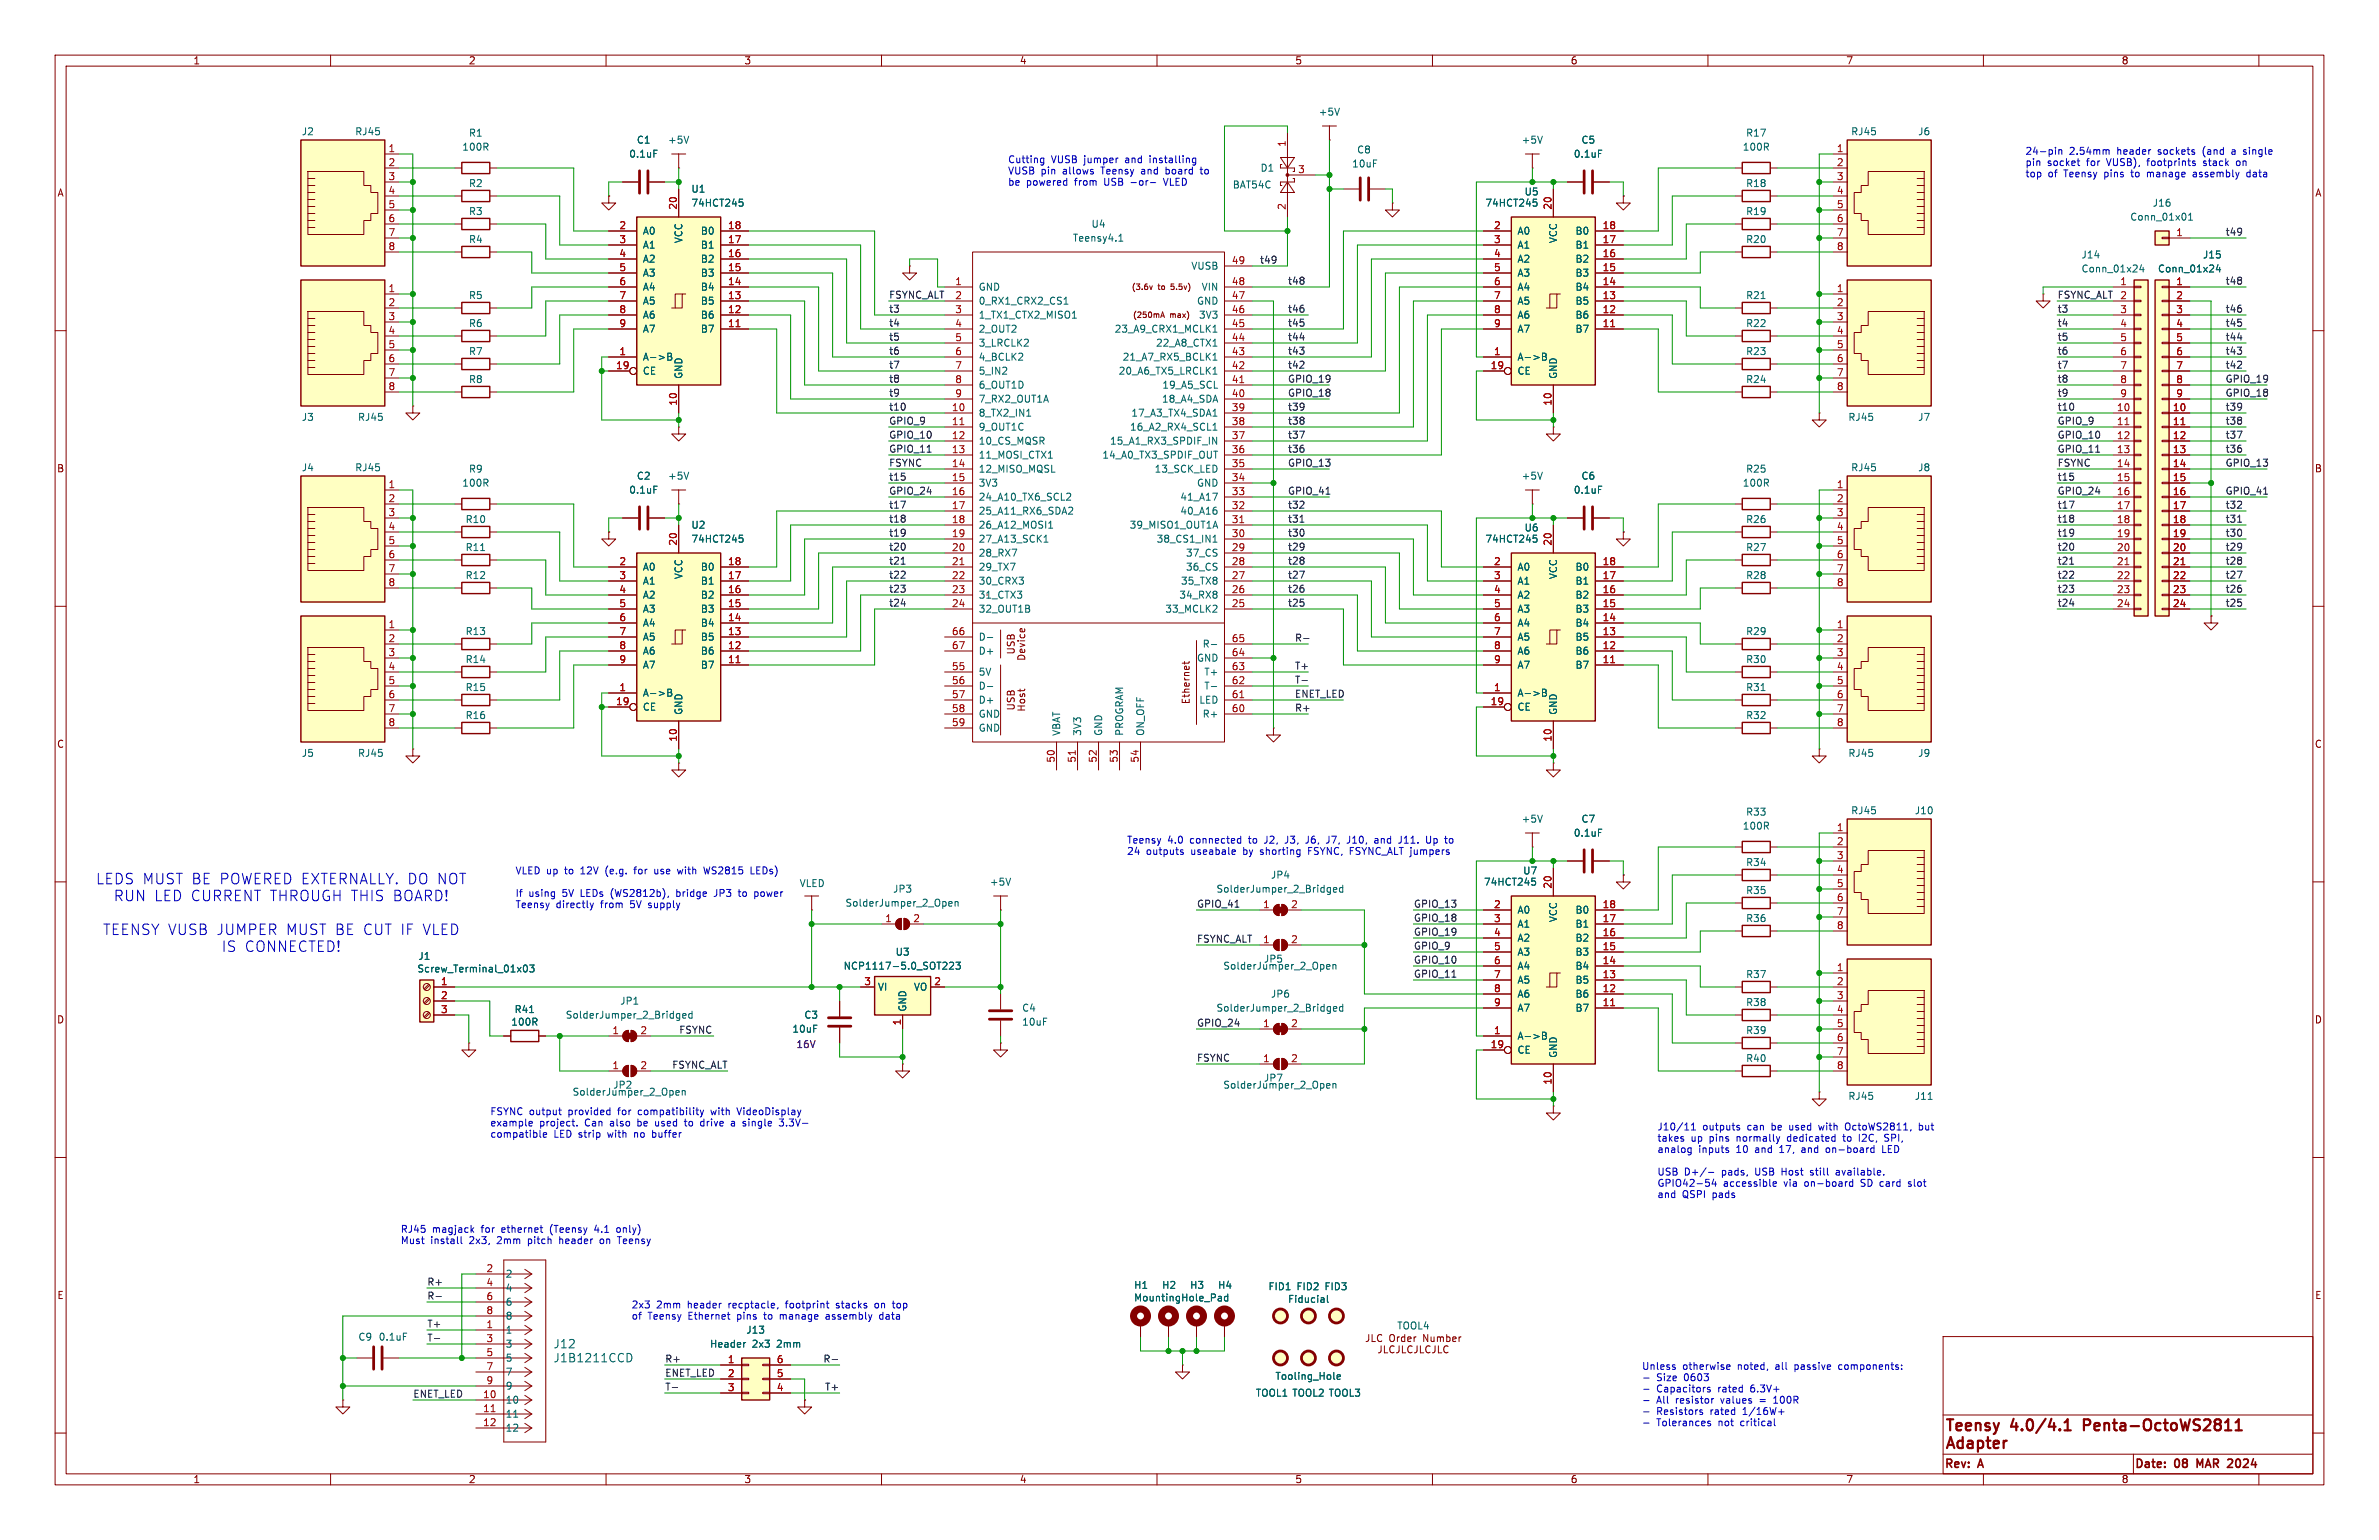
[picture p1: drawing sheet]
<svg xmlns="http://www.w3.org/2000/svg" width="432mm" height="279mm" viewBox="0 0 432 279" stroke-linecap="round" stroke-linejoin="round" font-family="sans-serif">
<defs><g id="words">
<g font-size="2.8" fill="#840000">
<text x="352.9" y="260.6">Teensy</text>
<text x="365.2" y="260.6">4.0/4.1</text>
</g>
<g font-size="2.7" fill="#0000c2">
<text x="17.4" y="160.7">LEDS MUST BE POWERED EXTERNALLY. DO NOT</text>
<text x="20.6" y="163.7">RUN LED CURRENT THROUGH THIS BOARD!</text>
<text x="18.6" y="169.9">TEENSY VUSB JUMPER MUST BE CUT IF VLED</text>
<text x="40.2" y="172.9">IS CONNECTED!</text>
</g>
<g font-size="2.1" fill="#006464">
<text x="100.4" y="244.8">J12</text>
<text x="100.4" y="247.4">J1B1211CCD</text>
</g>
<g font-size="2.1" fill="#840000">
<text x="352.8" y="266.7">Rev:</text>
<text x="359.2" y="266.7">A</text>
<text x="387.4" y="266.7">Date:</text>
<text x="394.8" y="266.7">08</text>
<text x="399.4" y="266.7">MAR</text>
<text x="405.7" y="266.7">2024</text>
</g>
<g font-size="1.8" fill="#840000">
<text x="35" y="11.9">1</text>
<text x="85" y="11.9">2</text>
<text x="135" y="11.9">3</text>
<text x="185" y="11.9">4</text>
<text x="235" y="11.9">5</text>
<text x="285" y="11.9">6</text>
<text x="335" y="11.9">7</text>
<text x="385" y="11.9">8</text>
<text x="10.3" y="35.9">A</text>
<text x="420.1" y="35.9">A</text>
<text x="10.3" y="85.9">B</text>
<text x="420.1" y="85.9">B</text>
<text x="184.4" y="118.9" transform="rotate(-90 184.4 118.9)">USB</text>
<text x="186.3" y="120" transform="rotate(-90 186.3 120)">Device</text>
<text x="184.4" y="129" transform="rotate(-90 184.4 129)">USB</text>
<text x="186.3" y="129.2" transform="rotate(-90 186.3 129.2)">Host</text>
<text x="216.1" y="127.9" transform="rotate(-90 216.1 127.9)">Ethernet</text>
<text x="10.3" y="135.9">C</text>
<text x="420.1" y="135.9">C</text>
<text x="10.3" y="185.9">D</text>
<text x="420.1" y="185.9">D</text>
<text x="10.3" y="235.9">E</text>
<text x="420.1" y="235.9">E</text>
<text x="245" y="244.7">Order</text>
<text x="35" y="269.3">1</text>
<text x="85" y="269.3">2</text>
<text x="135" y="269.3">3</text>
<text x="185" y="269.3">4</text>
<text x="235" y="269.3">5</text>
<text x="285" y="269.3">6</text>
<text x="335" y="269.3">7</text>
<text x="385" y="269.3">8</text>
</g>
<g font-size="1.8" fill="#006464">
<text x="239.3" y="21.2">+5V</text>
<text x="54.7" y="24.7">J2</text>
<text x="64.4" y="24.7">RJ45</text>
<text x="83.8" y="27.5">100R</text>
<text x="85" y="25">R1</text>
<text x="114.1" y="28.8">0.1uF</text>
<text x="115.5" y="26.3">C1</text>
<text x="121.2" y="26.3">+5V</text>
<text x="246.2" y="28">C8</text>
<text x="276.1" y="26.3">+5V</text>
<text x="285.6" y="28.8">0.1uF</text>
<text x="286.9" y="26.3">C5</text>
<text x="316.2" y="27.5">100R</text>
<text x="316.8" y="25">R17</text>
<text x="335.9" y="24.7">RJ45</text>
<text x="348.1" y="24.7">J6</text>
<text x="85" y="34.1">R2</text>
<text x="125.4" y="35.2">U1</text>
<text x="223.7" y="34.4">BAT54C</text>
<text x="228.7" y="31.3">D1</text>
<text x="245.3" y="30.6">10uF</text>
<text x="276.6" y="35.7">U5</text>
<text x="316.8" y="34.1">R18</text>
<text x="85" y="39.2">R3</text>
<text x="125.4" y="37.7">74HCT245</text>
<text x="198" y="41.5">U4</text>
<text x="269.5" y="37.7">74HCT245</text>
<text x="316.8" y="39.2">R19</text>
<text x="386.6" y="40.2">Conn_01x01</text>
<text x="390.6" y="37.7">J16</text>
<text x="85" y="44.3">R4</text>
<text x="116.6" y="42.8">A0</text>
<text x="116.6" y="45.3">A1</text>
<text x="116.6" y="47.9">A2</text>
<text x="124.1" y="44.2" transform="rotate(-90 124.1 44.2)">VCC</text>
<text x="127.1" y="47.9">B2</text>
<text x="127.1" y="45.3">B1</text>
<text x="127.1" y="42.8">B0</text>
<text x="194.6" y="44">Teensy4.1</text>
<text x="275.3" y="42.8">A0</text>
<text x="275.3" y="45.3">A1</text>
<text x="275.3" y="47.9">A2</text>
<text x="282.8" y="44.2" transform="rotate(-90 282.8 44.2)">VCC</text>
<text x="285.9" y="47.9">B2</text>
<text x="285.9" y="45.3">B1</text>
<text x="285.9" y="42.8">B0</text>
<text x="316.8" y="44.3">R20</text>
<text x="377.7" y="47.1">J14</text>
<text x="399.8" y="47.1">J15</text>
<text x="116.6" y="50.4">A3</text>
<text x="116.6" y="52.9">A4</text>
<text x="127.1" y="52.9">B4</text>
<text x="127.1" y="50.4">B3</text>
<text x="177.5" y="52.9">GND</text>
<text x="216.1" y="49.1">VUSB</text>
<text x="218" y="52.9">VIN</text>
<text x="275.3" y="50.4">A3</text>
<text x="275.3" y="52.9">A4</text>
<text x="285.9" y="52.9">B4</text>
<text x="285.9" y="50.4">B3</text>
<text x="377.7" y="49.6">Conn_01x24</text>
<text x="391.6" y="49.6">Conn_01x24</text>
<text x="85" y="59.5">R6</text>
<text x="85" y="54.5">R5</text>
<text x="116.6" y="55.5">A5</text>
<text x="116.6" y="58">A6</text>
<text x="127.1" y="58">B6</text>
<text x="127.1" y="55.5">B5</text>
<text x="177.5" y="55.5">0_RX1_CRX2_CS1</text>
<text x="177.5" y="58">1_TX1_CTX2_MISO1</text>
<text x="217.2" y="55.5">GND</text>
<text x="217.5" y="58">3V3</text>
<text x="275.3" y="55.5">A5</text>
<text x="275.3" y="58">A6</text>
<text x="285.9" y="58">B6</text>
<text x="285.9" y="55.5">B5</text>
<text x="316.8" y="59.5">R22</text>
<text x="316.8" y="54.5">R21</text>
<text x="85" y="64.6">R7</text>
<text x="116.6" y="65.6">A-&gt;B</text>
<text x="116.6" y="60.6">A7</text>
<text x="127.1" y="60.6">B7</text>
<text x="177.5" y="63.1">3_LRCLK2</text>
<text x="177.5" y="65.6">4_BCLK2</text>
<text x="177.5" y="60.6">2_OUT2</text>
<text x="202.2" y="60.6">23_A9_CRX1_MCLK1</text>
<text x="203.7" y="65.6">21_A7_RX5_BCLK1</text>
<text x="209.7" y="63.1">22_A8_CTX1</text>
<text x="275.3" y="65.6">A-&gt;B</text>
<text x="275.3" y="60.6">A7</text>
<text x="285.9" y="60.6">B7</text>
<text x="316.8" y="64.6">R23</text>
<text x="85" y="69.7">R8</text>
<text x="116.6" y="68.2">CE</text>
<text x="124.1" y="68.8" transform="rotate(-90 124.1 68.8)">GND</text>
<text x="177.5" y="68.2">5_IN2</text>
<text x="177.5" y="70.7">6_OUT1D</text>
<text x="202.9" y="68.2">20_A6_TX5_LRCLK1</text>
<text x="210.9" y="70.7">19_A5_SCL</text>
<text x="275.3" y="68.2">CE</text>
<text x="282.8" y="68.8" transform="rotate(-90 282.8 68.8)">GND</text>
<text x="316.8" y="69.7">R24</text>
<text x="54.7" y="76.6">J3</text>
<text x="64.9" y="76.6">RJ45</text>
<text x="177.5" y="75.8">8_TX2_IN1</text>
<text x="177.5" y="73.3">7_RX2_OUT1A</text>
<text x="205.2" y="75.8">17_A3_TX4_SDA1</text>
<text x="210.8" y="73.3">18_A4_SDA</text>
<text x="335.4" y="76.6">RJ45</text>
<text x="348.1" y="76.6">J7</text>
<text x="177.5" y="78.3">9_OUT1C</text>
<text x="177.5" y="80.9">10_CS_MQSR</text>
<text x="177.5" y="83.4">11_MOSI_CTX1</text>
<text x="200" y="83.4">14_A0_TX3_SPDIF_OUT</text>
<text x="201.4" y="80.9">15_A1_RX3_SPDIF_IN</text>
<text x="205" y="78.3">16_A2_RX4_SCL1</text>
<text x="54.7" y="85.7">J4</text>
<text x="64.4" y="85.7">RJ45</text>
<text x="83.8" y="88.5">100R</text>
<text x="85" y="86">R9</text>
<text x="114.1" y="89.8">0.1uF</text>
<text x="115.5" y="87.2">C2</text>
<text x="121.2" y="87.2">+5V</text>
<text x="177.5" y="86">12_MISO_MQSL</text>
<text x="177.5" y="88.5">3V3</text>
<text x="209.5" y="86">13_SCK_LED</text>
<text x="217.2" y="88.5">GND</text>
<text x="276.1" y="87.2">+5V</text>
<text x="285.6" y="89.8">0.1uF</text>
<text x="286.9" y="87.2">C6</text>
<text x="316.2" y="88.5">100R</text>
<text x="316.8" y="86">R25</text>
<text x="335.9" y="85.7">RJ45</text>
<text x="348.1" y="85.7">J8</text>
<text x="84.4" y="95.1">R10</text>
<text x="177.5" y="91">24_A10_TX6_SCL2</text>
<text x="177.5" y="93.6">25_A11_RX6_SDA2</text>
<text x="214.1" y="93.6">40_A16</text>
<text x="214.1" y="91">41_A17</text>
<text x="316.8" y="95.1">R26</text>
<text x="84.4" y="100.2">R11</text>
<text x="125.4" y="96.1">U2</text>
<text x="125.4" y="98.7">74HCT245</text>
<text x="177.5" y="96.1">26_A12_MOSI1</text>
<text x="177.5" y="98.7">27_A13_SCK1</text>
<text x="177.5" y="101.2">28_RX7</text>
<text x="204.9" y="96.1">39_MISO1_OUT1A</text>
<text x="209.8" y="98.7">38_CS1_IN1</text>
<text x="215.2" y="101.2">37_CS</text>
<text x="269.5" y="98.7">74HCT245</text>
<text x="276.6" y="96.6">U6</text>
<text x="316.8" y="100.2">R27</text>
<text x="84.4" y="105.3">R12</text>
<text x="116.6" y="103.7">A0</text>
<text x="116.6" y="106.3">A1</text>
<text x="124.1" y="105.2" transform="rotate(-90 124.1 105.2)">VCC</text>
<text x="127.1" y="106.3">B1</text>
<text x="127.1" y="103.7">B0</text>
<text x="177.5" y="103.7">29_TX7</text>
<text x="177.5" y="106.3">30_CRX3</text>
<text x="214.3" y="106.3">35_TX8</text>
<text x="215.2" y="103.7">36_CS</text>
<text x="275.3" y="103.7">A0</text>
<text x="275.3" y="106.3">A1</text>
<text x="282.8" y="105.2" transform="rotate(-90 282.8 105.2)">VCC</text>
<text x="285.9" y="106.3">B1</text>
<text x="285.9" y="103.7">B0</text>
<text x="316.8" y="105.3">R28</text>
<text x="116.6" y="108.8">A2</text>
<text x="116.6" y="111.4">A3</text>
<text x="116.6" y="113.9">A4</text>
<text x="127.1" y="113.9">B4</text>
<text x="127.1" y="111.4">B3</text>
<text x="127.1" y="108.8">B2</text>
<text x="177.5" y="108.8">31_CTX3</text>
<text x="177.5" y="111.4">32_OUT1B</text>
<text x="211.4" y="111.4">33_MCLK2</text>
<text x="214" y="108.8">34_RX8</text>
<text x="275.3" y="108.8">A2</text>
<text x="275.3" y="111.4">A3</text>
<text x="275.3" y="113.9">A4</text>
<text x="285.9" y="113.9">B4</text>
<text x="285.9" y="111.4">B3</text>
<text x="285.9" y="108.8">B2</text>
<text x="84.4" y="115.4">R13</text>
<text x="116.6" y="116.4">A5</text>
<text x="116.6" y="119">A6</text>
<text x="127.1" y="119">B6</text>
<text x="127.1" y="116.4">B5</text>
<text x="177.5" y="116.4">D-</text>
<text x="177.5" y="119">D+</text>
<text x="218.2" y="117.7">R-</text>
<text x="275.3" y="116.4">A5</text>
<text x="275.3" y="119">A6</text>
<text x="285.9" y="119">B6</text>
<text x="285.9" y="116.4">B5</text>
<text x="316.8" y="115.4">R29</text>
<text x="84.4" y="120.5">R14</text>
<text x="84.4" y="125.6">R15</text>
<text x="116.6" y="121.5">A7</text>
<text x="127.1" y="121.5">B7</text>
<text x="177.5" y="122.8">5V</text>
<text x="177.5" y="125.3">D-</text>
<text x="217.2" y="120.2">GND</text>
<text x="218.5" y="125.3">T-</text>
<text x="218.5" y="122.8">T+</text>
<text x="275.3" y="121.5">A7</text>
<text x="285.9" y="121.5">B7</text>
<text x="316.8" y="120.5">R30</text>
<text x="316.8" y="125.6">R31</text>
<text x="84.4" y="130.7">R16</text>
<text x="116.6" y="126.6">A-&gt;B</text>
<text x="116.6" y="129.1">CE</text>
<text x="124.1" y="129.8" transform="rotate(-90 124.1 129.8)">GND</text>
<text x="177.5" y="127.9">D+</text>
<text x="177.5" y="130.4">GND</text>
<text x="217.6" y="127.9">LED</text>
<text x="218.2" y="130.4">R+</text>
<text x="275.3" y="126.6">A-&gt;B</text>
<text x="275.3" y="129.1">CE</text>
<text x="282.8" y="129.8" transform="rotate(-90 282.8 129.8)">GND</text>
<text x="316.8" y="130.7">R32</text>
<text x="54.7" y="137.5">J5</text>
<text x="64.9" y="137.5">RJ45</text>
<text x="177.5" y="132.9">GND</text>
<text x="192.6" y="133.6" transform="rotate(-90 192.6 133.6)">VBAT</text>
<text x="196.4" y="133.6" transform="rotate(-90 196.4 133.6)">3V3</text>
<text x="200.3" y="133.6" transform="rotate(-90 200.3 133.6)">GND</text>
<text x="204.1" y="133.6" transform="rotate(-90 204.1 133.6)">PROGRAM</text>
<text x="207.9" y="133.6" transform="rotate(-90 207.9 133.6)">ON_OFF</text>
<text x="335.4" y="137.5">RJ45</text>
<text x="348.1" y="137.5">J9</text>
<text x="276.1" y="149.5">+5V</text>
<text x="286.9" y="149.5">C7</text>
<text x="316.8" y="148.2">R33</text>
<text x="335.9" y="147.9">RJ45</text>
<text x="347.5" y="147.9">J10</text>
<text x="285.6" y="152">0.1uF</text>
<text x="316.2" y="150.7">100R</text>
<text x="145" y="161.1">VLED</text>
<text x="179.6" y="160.9">+5V</text>
<text x="230.6" y="159.6">JP4</text>
<text x="269.3" y="160.9">74HCT245</text>
<text x="276.4" y="158.9">U7</text>
<text x="316.8" y="157.3">R34</text>
<text x="153.4" y="164.7">SolderJumper_2_Open</text>
<text x="162" y="162.2">JP3</text>
<text x="220.7" y="162.2">SolderJumper_2_Bridged</text>
<text x="275.3" y="166">A0</text>
<text x="282.8" y="167.4" transform="rotate(-90 282.8 167.4)">VCC</text>
<text x="285.9" y="166">B0</text>
<text x="316.8" y="167.5">R36</text>
<text x="316.8" y="162.4">R35</text>
<text x="162.5" y="173.6">U3</text>
<text x="275.3" y="168.5">A1</text>
<text x="275.3" y="171">A2</text>
<text x="275.3" y="173.6">A3</text>
<text x="285.9" y="173.6">B3</text>
<text x="285.9" y="171">B2</text>
<text x="285.9" y="168.5">B1</text>
<text x="75.7" y="176.6">Screw_Terminal_01x03</text>
<text x="75.8" y="174.3">J1</text>
<text x="153" y="176.1">NCP1117-5.0_SOT223</text>
<text x="159.3" y="179.9">VI</text>
<text x="165.8" y="179.9">VO</text>
<text x="221.9" y="176.1">SolderJumper_2_Open</text>
<text x="229.3" y="174.9">JP5</text>
<text x="275.3" y="176.1">A4</text>
<text x="275.3" y="178.7">A5</text>
<text x="285.9" y="178.7">B5</text>
<text x="285.9" y="176.1">B4</text>
<text x="316.8" y="177.6">R37</text>
<text x="93.3" y="184">R41</text>
<text x="102.6" y="185">SolderJumper_2_Bridged</text>
<text x="112.5" y="182.5">JP1</text>
<text x="145.9" y="185">C3</text>
<text x="164.7" y="183.6" transform="rotate(-90 164.7 183.6)">GND</text>
<text x="185.4" y="183.7">C4</text>
<text x="220.7" y="183.7">SolderJumper_2_Bridged</text>
<text x="230.6" y="181.2">JP6</text>
<text x="275.3" y="181.2">A6</text>
<text x="275.3" y="183.7">A7</text>
<text x="285.9" y="183.7">B7</text>
<text x="285.9" y="181.2">B6</text>
<text x="316.8" y="182.7">R38</text>
<text x="92.7" y="186.3">100R</text>
<text x="143.7" y="187.6">10uF</text>
<text x="185.4" y="186.3">10uF</text>
<text x="275.3" y="188.8">A-&gt;B</text>
<text x="275.3" y="191.4">CE</text>
<text x="316.8" y="187.8">R39</text>
<text x="111.2" y="197.7">JP2</text>
<text x="221.9" y="197.7">SolderJumper_2_Open</text>
<text x="229.3" y="196.4">JP7</text>
<text x="282.8" y="192" transform="rotate(-90 282.8 192)">GND</text>
<text x="316.8" y="192.9">R40</text>
<text x="103.8" y="199">SolderJumper_2_Open</text>
<text x="335.4" y="199.7">RJ45</text>
<text x="347.5" y="199.7">J11</text>
<text x="91.7" y="232">2</text>
<text x="91.7" y="234.5">4</text>
<text x="91.7" y="237.1">6</text>
<text x="91.7" y="239.6">8</text>
<text x="205.7" y="234">H1</text>
<text x="205.7" y="236.3">MountingHole_Pad</text>
<text x="210.8" y="234">H2</text>
<text x="215.9" y="234">H3</text>
<text x="221" y="234">H4</text>
<text x="230.1" y="234.3">FID1</text>
<text x="233.7" y="236.6">Fiducial</text>
<text x="235.2" y="234.3">FID2</text>
<text x="240.3" y="234.3">FID3</text>
<text x="65" y="243.4">C9</text>
<text x="68.6" y="243.4">0.1uF</text>
<text x="91.7" y="242.2">1</text>
<text x="91.7" y="244.7">3</text>
<text x="128.8" y="244.7">Header</text>
<text x="135.4" y="242.2">J13</text>
<text x="136.5" y="244.7">2x3</text>
<text x="141.2" y="244.7">2mm</text>
<text x="253.5" y="241.4">TOOL4</text>
<text x="91.7" y="247.2">5</text>
<text x="91.7" y="249.8">7</text>
<text x="231.4" y="250.5">Tooling_Hole</text>
<text x="91.7" y="254.9">10</text>
<text x="91.7" y="257.4">11</text>
<text x="91.7" y="252.3">9</text>
<text x="227.8" y="253.6">TOOL1 TOOL2 TOOL3</text>
<text x="91.7" y="259.9">12</text>
</g>
<g font-size="1.8" fill="#a90000">
<text x="70.4" y="27.7">1</text>
<text x="233.4" y="26.7" transform="rotate(-90 233.4 26.7)">1</text>
<text x="333.3" y="27.7">1</text>
<text x="70.4" y="30.2">2</text>
<text x="70.4" y="32.8">3</text>
<text x="70.4" y="35.3">4</text>
<text x="235.5" y="31.5">3</text>
<text x="333.3" y="30.2">2</text>
<text x="333.3" y="32.8">3</text>
<text x="333.3" y="35.3">4</text>
<text x="70.4" y="37.8">5</text>
<text x="70.4" y="40.4">6</text>
<text x="112.3" y="41.7">2</text>
<text x="122.9" y="38.1" transform="rotate(-90 122.9 38.1)">20</text>
<text x="132" y="41.7">18</text>
<text x="233.4" y="38.2" transform="rotate(-90 233.4 38.2)">2</text>
<text x="271.1" y="41.7">2</text>
<text x="281.7" y="38.1" transform="rotate(-90 281.7 38.1)">20</text>
<text x="290.8" y="41.7">18</text>
<text x="333.3" y="37.8">5</text>
<text x="333.3" y="40.4">6</text>
<text x="70.4" y="42.9">7</text>
<text x="70.4" y="45.5">8</text>
<text x="112.3" y="44.2">3</text>
<text x="112.3" y="46.7">4</text>
<text x="132" y="46.7">16</text>
<text x="132" y="44.2">17</text>
<text x="271.1" y="44.2">3</text>
<text x="271.1" y="46.7">4</text>
<text x="290.8" y="46.7">16</text>
<text x="290.8" y="44.2">17</text>
<text x="333.3" y="42.9">7</text>
<text x="333.3" y="45.5">8</text>
<text x="394.9" y="42.9">1</text>
<text x="70.4" y="53.1">1</text>
<text x="112.3" y="49.3">5</text>
<text x="112.3" y="51.8">6</text>
<text x="132" y="51.8">14</text>
<text x="132" y="49.3">15</text>
<text x="173.3" y="51.8">1</text>
<text x="223.5" y="51.8">48</text>
<text x="223.5" y="48">49</text>
<text x="271.1" y="49.3">5</text>
<text x="271.1" y="51.8">6</text>
<text x="290.8" y="51.8">14</text>
<text x="290.8" y="49.3">15</text>
<text x="333.3" y="53.1">1</text>
<text x="384.7" y="51.8">1</text>
<text x="394.9" y="51.8">1</text>
<text x="70.4" y="55.6">2</text>
<text x="70.4" y="58.2">3</text>
<text x="112.3" y="54.4">7</text>
<text x="112.3" y="56.9">8</text>
<text x="112.3" y="59.4">9</text>
<text x="132" y="59.4">11</text>
<text x="132" y="56.9">12</text>
<text x="132" y="54.4">13</text>
<text x="173.3" y="54.4">2</text>
<text x="173.3" y="56.9">3</text>
<text x="173.3" y="59.4">4</text>
<text x="223.5" y="59.4">45</text>
<text x="223.5" y="56.9">46</text>
<text x="223.5" y="54.4">47</text>
<text x="271.1" y="54.4">7</text>
<text x="271.1" y="56.9">8</text>
<text x="271.1" y="59.4">9</text>
<text x="290.8" y="59.4">11</text>
<text x="290.8" y="56.9">12</text>
<text x="290.8" y="54.4">13</text>
<text x="333.3" y="55.6">2</text>
<text x="333.3" y="58.2">3</text>
<text x="384.7" y="56.9">3</text>
<text x="384.7" y="59.4">4</text>
<text x="394.9" y="54.4">2</text>
<text x="394.9" y="56.9">3</text>
<text x="394.9" y="59.4">4</text>
<text x="70.4" y="60.7">4</text>
<text x="70.4" y="63.2">5</text>
<text x="70.4" y="65.8">6</text>
<text x="112.3" y="64.5">1</text>
<text x="173.3" y="62">5</text>
<text x="173.3" y="64.5">6</text>
<text x="223.5" y="64.5">43</text>
<text x="223.5" y="62">44</text>
<text x="271.1" y="64.5">1</text>
<text x="333.3" y="60.7">4</text>
<text x="333.3" y="63.2">5</text>
<text x="333.3" y="65.8">6</text>
<text x="384.7" y="62">5</text>
<text x="384.7" y="64.5">6</text>
<text x="394.9" y="62">5</text>
<text x="394.9" y="64.5">6</text>
<text x="70.4" y="68.3">7</text>
<text x="70.4" y="70.9">8</text>
<text x="111.7" y="67.1">19</text>
<text x="173.3" y="67.1">7</text>
<text x="173.3" y="69.6">8</text>
<text x="223.5" y="69.6">41</text>
<text x="223.5" y="67.1">42</text>
<text x="270.5" y="67.1">19</text>
<text x="333.3" y="68.3">7</text>
<text x="333.3" y="70.9">8</text>
<text x="384.7" y="67.1">7</text>
<text x="384.7" y="69.6">8</text>
<text x="394.9" y="67.1">7</text>
<text x="394.9" y="69.6">8</text>
<text x="122.9" y="73.7" transform="rotate(-90 122.9 73.7)">10</text>
<text x="172.7" y="74.7">10</text>
<text x="172.7" y="77.2">11</text>
<text x="173.3" y="72.1">9</text>
<text x="223.5" y="77.2">38</text>
<text x="223.5" y="74.7">39</text>
<text x="223.5" y="72.1">40</text>
<text x="281.7" y="73.7" transform="rotate(-90 281.7 73.7)">10</text>
<text x="384.1" y="74.7">10</text>
<text x="384.1" y="77.2">11</text>
<text x="384.7" y="72.1">9</text>
<text x="394.3" y="74.7">10</text>
<text x="394.3" y="77.2">11</text>
<text x="394.9" y="72.1">9</text>
<text x="172.7" y="79.8">12</text>
<text x="172.7" y="82.3">13</text>
<text x="223.5" y="82.3">36</text>
<text x="223.5" y="79.8">37</text>
<text x="384.1" y="79.8">12</text>
<text x="384.1" y="82.3">13</text>
<text x="394.3" y="79.8">12</text>
<text x="394.3" y="82.3">13</text>
<text x="70.4" y="88.6">1</text>
<text x="172.7" y="84.8">14</text>
<text x="172.7" y="87.4">15</text>
<text x="172.7" y="89.9">16</text>
<text x="223.5" y="89.9">33</text>
<text x="223.5" y="84.8">35</text>
<text x="223.5" y="87.4">34</text>
<text x="333.3" y="88.6">1</text>
<text x="384.1" y="84.8">14</text>
<text x="384.1" y="87.4">15</text>
<text x="384.1" y="89.9">16</text>
<text x="394.3" y="84.8">14</text>
<text x="394.3" y="87.4">15</text>
<text x="394.3" y="89.9">16</text>
<text x="70.4" y="91.2">2</text>
<text x="70.4" y="93.7">3</text>
<text x="172.7" y="92.5">17</text>
<text x="172.7" y="95">18</text>
<text x="223.5" y="95">31</text>
<text x="223.5" y="92.5">32</text>
<text x="333.3" y="91.2">2</text>
<text x="333.3" y="93.7">3</text>
<text x="384.1" y="92.5">17</text>
<text x="384.1" y="95">18</text>
<text x="394.3" y="92.5">17</text>
<text x="394.3" y="95">18</text>
<text x="70.4" y="96.3">4</text>
<text x="70.4" y="98.8">5</text>
<text x="70.4" y="101.3">6</text>
<text x="122.9" y="99.1" transform="rotate(-90 122.9 99.1)">20</text>
<text x="172.7" y="97.5">19</text>
<text x="172.7" y="100.1">20</text>
<text x="223.5" y="100.1">29</text>
<text x="223.5" y="97.5">30</text>
<text x="281.7" y="99.1" transform="rotate(-90 281.7 99.1)">20</text>
<text x="333.3" y="96.3">4</text>
<text x="333.3" y="98.8">5</text>
<text x="333.3" y="101.3">6</text>
<text x="384.1" y="97.5">19</text>
<text x="384.1" y="100.1">20</text>
<text x="394.3" y="97.5">19</text>
<text x="394.3" y="100.1">20</text>
<text x="70.4" y="103.9">7</text>
<text x="70.4" y="106.4">8</text>
<text x="112.3" y="102.6">2</text>
<text x="112.3" y="105.2">3</text>
<text x="112.3" y="107.7">4</text>
<text x="132" y="107.7">16</text>
<text x="132" y="105.2">17</text>
<text x="132" y="102.6">18</text>
<text x="172.7" y="102.6">21</text>
<text x="172.7" y="105.2">22</text>
<text x="172.7" y="107.7">23</text>
<text x="223.5" y="107.7">26</text>
<text x="223.5" y="105.2">27</text>
<text x="223.5" y="102.6">28</text>
<text x="271.1" y="102.6">2</text>
<text x="271.1" y="105.2">3</text>
<text x="271.1" y="107.7">4</text>
<text x="290.8" y="107.7">16</text>
<text x="290.8" y="105.2">17</text>
<text x="290.8" y="102.6">18</text>
<text x="333.3" y="103.9">7</text>
<text x="333.3" y="106.4">8</text>
<text x="384.1" y="102.6">21</text>
<text x="384.1" y="105.2">22</text>
<text x="384.1" y="107.7">23</text>
<text x="394.3" y="102.6">21</text>
<text x="394.3" y="105.2">22</text>
<text x="394.3" y="107.7">23</text>
<text x="112.3" y="110.2">5</text>
<text x="112.3" y="112.8">6</text>
<text x="132" y="112.8">14</text>
<text x="132" y="110.2">15</text>
<text x="172.7" y="110.2">24</text>
<text x="223.5" y="110.2">25</text>
<text x="271.1" y="110.2">5</text>
<text x="271.1" y="112.8">6</text>
<text x="290.8" y="112.8">14</text>
<text x="290.8" y="110.2">15</text>
<text x="384.1" y="110.2">24</text>
<text x="394.3" y="110.2">24</text>
<text x="70.4" y="114">1</text>
<text x="70.4" y="116.6">2</text>
<text x="70.4" y="119.1">3</text>
<text x="112.3" y="115.3">7</text>
<text x="112.3" y="117.9">8</text>
<text x="132" y="117.9">12</text>
<text x="132" y="115.3">13</text>
<text x="172.7" y="115.3">66</text>
<text x="172.7" y="117.9">67</text>
<text x="223.5" y="119.1">64</text>
<text x="223.5" y="116.6">65</text>
<text x="271.1" y="115.3">7</text>
<text x="271.1" y="117.9">8</text>
<text x="290.8" y="117.9">12</text>
<text x="290.8" y="115.3">13</text>
<text x="333.3" y="114">1</text>
<text x="333.3" y="116.6">2</text>
<text x="333.3" y="119.1">3</text>
<text x="70.4" y="121.7">4</text>
<text x="70.4" y="124.2">5</text>
<text x="112.3" y="125.5">1</text>
<text x="112.3" y="120.4">9</text>
<text x="132" y="120.4">11</text>
<text x="172.7" y="121.7">55</text>
<text x="172.7" y="124.2">56</text>
<text x="223.5" y="124.2">62</text>
<text x="223.5" y="121.7">63</text>
<text x="271.1" y="125.5">1</text>
<text x="271.1" y="120.4">9</text>
<text x="290.8" y="120.4">11</text>
<text x="333.3" y="121.7">4</text>
<text x="333.3" y="124.2">5</text>
<text x="70.4" y="126.7">6</text>
<text x="70.4" y="129.3">7</text>
<text x="70.4" y="131.8">8</text>
<text x="111.7" y="128">19</text>
<text x="172.7" y="126.7">57</text>
<text x="172.7" y="129.3">58</text>
<text x="172.7" y="131.8">59</text>
<text x="223.5" y="129.3">60</text>
<text x="223.5" y="126.7">61</text>
<text x="270.5" y="128">19</text>
<text x="333.3" y="126.7">6</text>
<text x="333.3" y="129.3">7</text>
<text x="333.3" y="131.8">8</text>
<text x="122.9" y="134.7" transform="rotate(-90 122.9 134.7)">10</text>
<text x="281.7" y="134.7" transform="rotate(-90 281.7 134.7)">10</text>
<text x="191.5" y="138.5" transform="rotate(-90 191.5 138.5)">50</text>
<text x="195.3" y="138.5" transform="rotate(-90 195.3 138.5)">51</text>
<text x="199.1" y="138.5" transform="rotate(-90 199.1 138.5)">52</text>
<text x="202.9" y="138.5" transform="rotate(-90 202.9 138.5)">53</text>
<text x="206.8" y="138.5" transform="rotate(-90 206.8 138.5)">54</text>
<text x="333.3" y="150.9">1</text>
<text x="333.3" y="153.4">2</text>
<text x="333.3" y="156">3</text>
<text x="281.7" y="161.3" transform="rotate(-90 281.7 161.3)">20</text>
<text x="333.3" y="158.5">4</text>
<text x="333.3" y="161">5</text>
<text x="160.6" y="167.4">1</text>
<text x="165.7" y="167.4">2</text>
<text x="229.2" y="164.8">1</text>
<text x="234.2" y="164.8">2</text>
<text x="271.1" y="164.8">2</text>
<text x="271.1" y="167.4">3</text>
<text x="290.8" y="167.4">17</text>
<text x="290.8" y="164.8">18</text>
<text x="333.3" y="163.6">6</text>
<text x="333.3" y="166.1">7</text>
<text x="229.2" y="171.2">1</text>
<text x="234.2" y="171.2">2</text>
<text x="271.1" y="169.9">4</text>
<text x="271.1" y="172.5">5</text>
<text x="290.8" y="172.5">15</text>
<text x="290.8" y="169.9">16</text>
<text x="333.3" y="168.7">8</text>
<text x="79.9" y="178.8">1</text>
<text x="156.8" y="178.8">3</text>
<text x="169.5" y="178.8">2</text>
<text x="271.1" y="175">6</text>
<text x="271.1" y="177.5">7</text>
<text x="290.8" y="177.5">13</text>
<text x="290.8" y="175">14</text>
<text x="333.3" y="176.3">1</text>
<text x="333.3" y="178.8">2</text>
<text x="79.9" y="181.4">2</text>
<text x="79.9" y="183.9">3</text>
<text x="271.1" y="180.1">8</text>
<text x="271.1" y="182.6">9</text>
<text x="290.8" y="182.6">11</text>
<text x="290.8" y="180.1">12</text>
<text x="333.3" y="181.4">3</text>
<text x="333.3" y="183.9">4</text>
<text x="111.1" y="187.7">1</text>
<text x="116.1" y="187.7">2</text>
<text x="163.6" y="186.1" transform="rotate(-90 163.6 186.1)">1</text>
<text x="229.2" y="186.4">1</text>
<text x="234.2" y="186.4">2</text>
<text x="270.5" y="190.2">19</text>
<text x="271.1" y="187.7">1</text>
<text x="333.3" y="186.4">5</text>
<text x="333.3" y="189">6</text>
<text x="333.3" y="191.5">7</text>
<text x="111.1" y="194.1">1</text>
<text x="116.1" y="194.1">2</text>
<text x="229.2" y="192.8">1</text>
<text x="234.2" y="192.8">2</text>
<text x="281.7" y="196.9" transform="rotate(-90 281.7 196.9)">10</text>
<text x="333.3" y="194.1">8</text>
<text x="88.2" y="230.9">2</text>
<text x="88.2" y="233.4">4</text>
<text x="88.2" y="236">6</text>
<text x="88.2" y="238.5">8</text>
<text x="88.2" y="241">1</text>
<text x="88.2" y="243.6">3</text>
<text x="88.2" y="246.1">5</text>
<text x="88.2" y="248.7">7</text>
<text x="88.2" y="251.2">9</text>
<text x="132" y="247.4">1</text>
<text x="132" y="249.9">2</text>
<text x="140.9" y="249.9">5</text>
<text x="140.9" y="247.4">6</text>
<text x="87.6" y="253.7">10</text>
<text x="87.6" y="256.3">11</text>
<text x="132" y="252.5">3</text>
<text x="140.9" y="252.5">4</text>
<text x="87.6" y="258.8">12</text>
</g>
<g font-size="1.8" fill="#0000c2">
<text x="182.9" y="29.8">Cutting</text>
<text x="190.8" y="29.8">VUSB</text>
<text x="196.9" y="29.8">jumper</text>
<text x="204.5" y="29.8">and</text>
<text x="209.2" y="29.8">installing</text>
<text x="367.5" y="28.3">24-pin</text>
<text x="375.6" y="28.3">2.54mm</text>
<text x="384.4" y="28.3">header</text>
<text x="392" y="28.3">sockets</text>
<text x="400.3" y="28.3">(and</text>
<text x="405.7" y="28.3">a</text>
<text x="408.1" y="28.3">single</text>
<text x="182.9" y="31.9">VUSB</text>
<text x="182.9" y="33.9">be</text>
<text x="186.3" y="33.9">powered</text>
<text x="188.9" y="31.9">pin</text>
<text x="193" y="31.9">allows</text>
<text x="195.2" y="33.9">from</text>
<text x="200.2" y="31.9">Teensy</text>
<text x="200.7" y="33.9">USB</text>
<text x="205.7" y="33.9">-or-</text>
<text x="207.6" y="31.9">and</text>
<text x="212" y="33.9">VLED</text>
<text x="212.3" y="31.9">board</text>
<text x="218.8" y="31.9">to</text>
<text x="367.5" y="30.3">pin</text>
<text x="367.5" y="32.4">top</text>
<text x="371.6" y="30.3">socket</text>
<text x="371.7" y="32.4">of</text>
<text x="374.8" y="32.4">Teensy</text>
<text x="378.9" y="30.3">for</text>
<text x="382.2" y="32.4">pins</text>
<text x="382.7" y="30.3">VUSB),</text>
<text x="387.3" y="32.4">to</text>
<text x="390.2" y="30.3">footprints</text>
<text x="390.4" y="32.4">manage</text>
<text x="398.9" y="32.4">assembly</text>
<text x="400.6" y="30.3">stack</text>
<text x="406.8" y="30.3">on</text>
<text x="408.9" y="32.4">data</text>
<text x="204.5" y="153.3">Teensy</text>
<text x="204.5" y="155.3">24</text>
<text x="208.1" y="155.3">outputs</text>
<text x="211.9" y="153.3">4.0</text>
<text x="216.1" y="153.3">connected</text>
<text x="216.3" y="155.3">useabale</text>
<text x="225.9" y="155.3">by</text>
<text x="227" y="153.3">to</text>
<text x="229.2" y="155.3">shorting</text>
<text x="230" y="153.3">J2,</text>
<text x="234" y="153.3">J3,</text>
<text x="237.9" y="153.3">J6,</text>
<text x="238.1" y="155.3">FSYNC,</text>
<text x="241.9" y="153.3">J7,</text>
<text x="245.8" y="153.3">J10,</text>
<text x="245.9" y="155.3">FSYNC_ALT jumpers</text>
<text x="251" y="153.3">and</text>
<text x="255.6" y="153.3">J11.</text>
<text x="260.8" y="153.3">Up</text>
<text x="93.5" y="158.8">VLED up</text>
<text x="102.6" y="158.8">to</text>
<text x="105.7" y="158.8">12V</text>
<text x="110.4" y="158.8">(e.g.</text>
<text x="115.8" y="158.8">for</text>
<text x="119.7" y="158.8">use</text>
<text x="124.1" y="158.8">with</text>
<text x="129.1" y="158.8">WS2815</text>
<text x="137.8" y="158.8">LEDs)</text>
<text x="93.5" y="162.9">If</text>
<text x="93.5" y="165">Teensy</text>
<text x="96" y="162.9">using</text>
<text x="100.9" y="165">directly</text>
<text x="102.2" y="162.9">5V</text>
<text x="105.7" y="162.9">LEDs</text>
<text x="109.2" y="165">from</text>
<text x="111.3" y="162.9">(WS2812b),</text>
<text x="114.7" y="165">5V</text>
<text x="118.2" y="165">supply</text>
<text x="123.5" y="162.9">bridge</text>
<text x="130.6" y="162.9">JP3</text>
<text x="135.2" y="162.9">to</text>
<text x="138.2" y="162.9">power</text>
<text x="88.9" y="202.5">FSYNC output</text>
<text x="103.3" y="202.5">provided</text>
<text x="112.5" y="202.5">for</text>
<text x="116.3" y="202.5">compatibility</text>
<text x="129.8" y="202.5">with</text>
<text x="134.8" y="202.5">VideoDisplay</text>
<text x="88.9" y="204.6">example</text>
<text x="88.9" y="206.6">compatible</text>
<text x="97.9" y="204.6">project.</text>
<text x="100.5" y="206.6">LED strip</text>
<text x="106.3" y="204.6">Can</text>
<text x="110.6" y="206.6">with</text>
<text x="111" y="204.6">also</text>
<text x="115.6" y="206.6">no</text>
<text x="116.2" y="204.6">be</text>
<text x="119.1" y="206.6">buffer</text>
<text x="119.6" y="204.6">used</text>
<text x="125.2" y="204.6">to</text>
<text x="128.2" y="204.6">drive</text>
<text x="134" y="204.6">a</text>
<text x="136.3" y="204.6">single</text>
<text x="143.2" y="204.6">3.3V-</text>
<text x="300.7" y="205.3">J10/11</text>
<text x="300.7" y="207.3">takes</text>
<text x="300.7" y="209.4">analog</text>
<text x="306.9" y="207.3">up</text>
<text x="308.3" y="209.4">inputs</text>
<text x="309" y="205.3">outputs</text>
<text x="310.4" y="207.3">pins</text>
<text x="315.3" y="209.4">10</text>
<text x="315.5" y="207.3">normally</text>
<text x="317.3" y="205.3">can</text>
<text x="318.9" y="209.4">and</text>
<text x="321.8" y="205.3">be</text>
<text x="323.5" y="209.4">17,</text>
<text x="324.9" y="207.3">dedicated</text>
<text x="325.3" y="205.3">used</text>
<text x="327.7" y="209.4">and</text>
<text x="330.8" y="205.3">with</text>
<text x="332.3" y="209.4">on-board</text>
<text x="335.3" y="207.3">to</text>
<text x="335.8" y="205.3">OctoWS2811,</text>
<text x="338.3" y="207.3">I2C,</text>
<text x="342.7" y="209.4">LED</text>
<text x="343.2" y="207.3">SPI,</text>
<text x="349.4" y="205.3">but</text>
<text x="300.7" y="213.5">USB</text>
<text x="300.7" y="215.5">GPIO42-54</text>
<text x="305.7" y="213.5">D+/-</text>
<text x="312.6" y="213.5">pads,</text>
<text x="312.8" y="215.5">accessible</text>
<text x="318.9" y="213.5">USB</text>
<text x="323.9" y="213.5">Host</text>
<text x="323.9" y="215.5">via</text>
<text x="327.8" y="215.5">on-board</text>
<text x="329.3" y="213.5">still</text>
<text x="334.1" y="213.5">available.</text>
<text x="338.3" y="215.5">SD card</text>
<text x="347.3" y="215.5">slot</text>
<text x="300.7" y="217.6">and</text>
<text x="305.4" y="217.6">QSPI</text>
<text x="310.9" y="217.6">pads</text>
<text x="72.6" y="223.9">RJ45</text>
<text x="72.6" y="225.9">Must</text>
<text x="78.2" y="225.9">install</text>
<text x="78.5" y="223.9">magjack</text>
<text x="85.3" y="225.9">2x3,</text>
<text x="87.5" y="223.9">for</text>
<text x="90.5" y="225.9">2mm</text>
<text x="91.3" y="223.9">ethernet</text>
<text x="96.3" y="225.9">pitch</text>
<text x="100.3" y="223.9">(Teensy</text>
<text x="102.2" y="225.9">header</text>
<text x="108.6" y="223.9">4.1</text>
<text x="109.8" y="225.9">on</text>
<text x="112.8" y="223.9">only)</text>
<text x="113.3" y="225.9">Teensy</text>
<text x="114.6" y="237.6">2x3</text>
<text x="114.6" y="239.6">of</text>
<text x="117.6" y="239.6">Teensy</text>
<text x="119.2" y="237.6">2mm</text>
<text x="124.9" y="237.6">header</text>
<text x="125.1" y="239.6">Ethernet</text>
<text x="132.5" y="237.6">recptacle,</text>
<text x="134.1" y="239.6">pins</text>
<text x="139.2" y="239.6">to</text>
<text x="142.2" y="239.6">manage</text>
<text x="143.1" y="237.6">footprint</text>
<text x="150.8" y="239.6">assembly</text>
<text x="152.5" y="237.6">stacks</text>
<text x="159.7" y="237.6">on</text>
<text x="160.7" y="239.6">data</text>
<text x="163.1" y="237.6">top</text>
<text x="297.9" y="248.7">Unless</text>
<text x="300.7" y="250.8">Size</text>
<text x="305.4" y="248.7">otherwise</text>
<text x="305.8" y="250.8">0603</text>
<text x="315.5" y="248.7">noted,</text>
<text x="322.6" y="248.7">all</text>
<text x="326.2" y="248.7">passive</text>
<text x="334.4" y="248.7">components:</text>
<text x="300.7" y="252.8">Capacitors</text>
<text x="300.7" y="254.9">All</text>
<text x="300.7" y="256.9">Resistors</text>
<text x="304.3" y="254.9">resistor</text>
<text x="310.6" y="256.9">rated</text>
<text x="312" y="252.8">rated</text>
<text x="312.6" y="254.9">values</text>
<text x="316.6" y="256.9">1/16W+</text>
<text x="318" y="252.8">6.3V+</text>
<text x="319.9" y="254.9">=</text>
<text x="322.6" y="254.9">100R</text>
<text x="300.7" y="259">Tolerances</text>
<text x="312" y="259">not</text>
<text x="316.2" y="259">critical</text>
</g>
<g font-size="1.8" fill="#0f0f0f">
<text x="228.6" y="47.9">t49</text>
<text x="403.9" y="42.8">t49</text>
<text x="233.7" y="51.7">t48</text>
<text x="403.9" y="51.7">t48</text>
<text x="161.3" y="56.8">t3</text>
<text x="161.3" y="59.3">t4</text>
<text x="161.3" y="54.3">FSYNC_ALT</text>
<text x="233.7" y="59.3">t45</text>
<text x="233.7" y="56.8">t46</text>
<text x="373.4" y="59.3">t4</text>
<text x="373.4" y="56.8">t3</text>
<text x="373.4" y="54.3">FSYNC_ALT 2</text>
<text x="403.9" y="59.3">t45</text>
<text x="403.9" y="56.8">t46</text>
<text x="161.3" y="64.4">t6</text>
<text x="161.3" y="61.9">t5</text>
<text x="233.7" y="61.9">t44</text>
<text x="233.7" y="64.4">t43</text>
<text x="373.4" y="61.9">t5</text>
<text x="373.4" y="64.4">t6</text>
<text x="403.9" y="61.9">t44</text>
<text x="403.9" y="64.4">t43</text>
<text x="161.3" y="69.5">t8</text>
<text x="161.3" y="67">t7</text>
<text x="233.7" y="67">t42</text>
<text x="233.7" y="69.5">GPIO_19</text>
<text x="373.4" y="69.5">t8</text>
<text x="373.4" y="67">t7</text>
<text x="403.9" y="67">t42</text>
<text x="403.9" y="69.5">GPIO_19</text>
<text x="161.3" y="74.6">t10</text>
<text x="161.3" y="77.1">GPIO_9</text>
<text x="161.3" y="72">t9</text>
<text x="233.7" y="77.1">t38</text>
<text x="233.7" y="72">GPIO_18</text>
<text x="233.7" y="74.6">t39</text>
<text x="373.4" y="77.1">GPIO_9</text>
<text x="373.4" y="72">t9</text>
<text x="373.4" y="74.6">t10</text>
<text x="403.9" y="77.1">t38</text>
<text x="403.9" y="72">GPIO_18</text>
<text x="403.9" y="74.6">t39</text>
<text x="161.3" y="79.7">GPIO_10</text>
<text x="161.3" y="82.2">GPIO_11</text>
<text x="233.7" y="79.7">t37</text>
<text x="233.7" y="82.2">t36</text>
<text x="373.4" y="79.7">GPIO_10</text>
<text x="373.4" y="82.2">GPIO_11</text>
<text x="403.9" y="82.2">t36</text>
<text x="403.9" y="79.7">t37</text>
<text x="161.3" y="89.8">GPIO_24</text>
<text x="161.3" y="84.7">FSYNC</text>
<text x="161.3" y="87.3">t15</text>
<text x="233.7" y="89.8">GPIO_41</text>
<text x="233.7" y="84.7">GPIO_13</text>
<text x="373.4" y="89.8">GPIO_24</text>
<text x="373.4" y="87.3">t15</text>
<text x="373.4" y="84.7">FSYNC</text>
<text x="403.9" y="89.8">GPIO_41</text>
<text x="403.9" y="84.7">GPIO_13</text>
<text x="161.3" y="94.9">t18</text>
<text x="161.3" y="92.4">t17</text>
<text x="233.7" y="92.4">t32</text>
<text x="233.7" y="94.9">t31</text>
<text x="373.4" y="94.9">t18</text>
<text x="373.4" y="92.4">t17</text>
<text x="403.9" y="94.9">t31</text>
<text x="403.9" y="92.4">t32</text>
<text x="161.3" y="97.4">t19</text>
<text x="161.3" y="100">t20</text>
<text x="233.7" y="97.4">t30</text>
<text x="233.7" y="100">t29</text>
<text x="373.4" y="97.4">t19</text>
<text x="373.4" y="100">t20</text>
<text x="403.9" y="100">t29</text>
<text x="403.9" y="97.4">t30</text>
<text x="161.3" y="105.1">t22</text>
<text x="161.3" y="102.5">t21</text>
<text x="161.3" y="107.6">t23</text>
<text x="233.7" y="102.5">t28</text>
<text x="233.7" y="105.1">t27</text>
<text x="233.7" y="107.6">t26</text>
<text x="373.4" y="107.6">t23</text>
<text x="373.4" y="102.5">t21</text>
<text x="373.4" y="105.1">t22</text>
<text x="403.9" y="107.6">t26</text>
<text x="403.9" y="105.1">t27</text>
<text x="403.9" y="102.5">t28</text>
<text x="161.3" y="110.1">t24</text>
<text x="233.7" y="110.1">t25</text>
<text x="373.4" y="110.1">t24</text>
<text x="403.9" y="110.1">t25</text>
<text x="234.9" y="116.5">R-</text>
<text x="234.9" y="121.6">T+</text>
<text x="234.9" y="124.1">T-</text>
<text x="234.9" y="126.7">ENET_LED</text>
<text x="234.9" y="129.2">R+</text>
<text x="217.2" y="164.8">GPIO_41</text>
<text x="256.5" y="167.3">GPIO_18</text>
<text x="256.5" y="164.8">GPIO_13</text>
<text x="217.2" y="171.1">FSYNC_ALT</text>
<text x="256.5" y="172.4">GPIO_9</text>
<text x="256.5" y="169.8">GPIO_19</text>
<text x="256.5" y="177.5">GPIO_11</text>
<text x="256.5" y="174.9">GPIO_10</text>
<text x="123.2" y="187.6">FSYNC</text>
<text x="217.2" y="186.3">GPIO_24</text>
<text x="121.9" y="194">FSYNC_ALT</text>
<text x="217.2" y="192.7">FSYNC</text>
<text x="77.5" y="233.3">R+</text>
<text x="77.5" y="235.9">R-</text>
<text x="77.5" y="241">T+</text>
<text x="77.5" y="243.5">T-</text>
<text x="120.6" y="249.8">ENET_LED</text>
<text x="120.6" y="247.3">R+</text>
<text x="149.4" y="247.3">R-</text>
<text x="74.9" y="253.7">ENET_LED</text>
<text x="120.6" y="252.4">T-</text>
<text x="149.7" y="252.4">T+</text>
</g>
<text font-size="1.8" fill="#840084" x="144.4" y="190.3">16V</text>
<g font-size="1.4" fill="#840000">
<text x="205.3" y="52.8">(3.6v</text>
<text x="210.2" y="52.8">to</text>
<text x="212.7" y="52.8">5.5v)</text>
<text x="205.5" y="57.9">(250mA</text>
<text x="212.4" y="57.9">max)</text>
</g>
</g></defs>
<g fill="none" stroke="#840000" stroke-width=".18">
<path d="M10 10h411.8v259.4h-411.8zM12 12h407.8v255.4h-407.8zM60 10v2M110 10v2M160 10v2M210 10v2M260 10v2M310 10v2M360 10v2M410 10v2M294.6 35.6v1.2h-1.2l1.2 1.3 1.3-1.3h-1.3M294.6 35.6h.1"/>
<path d="M10 60h2M315 55.9h1.2M321.3 55.9h1.3M419.8 60h2M315 61h1.2M321.3 61h1.3M315 96.5h1.2M321.3 96.5h1.3M10 110h2M315 106.7h1.2M315 101.6h1.2M321.3 106.7h1.3"/>
<path d="M321.3 101.6h1.3M419.8 110h2M10 160h2M419.8 160h2M10 210h2M419.8 210h2M86.4 238.8h10.1M86.4 236.2h10.1M86.4 233.7h10.1M86.4 231.1h10.1M91.4 228.6h7.7v33h-7.7zM95.2 237.9l1.3 .9"/>
<path d="M95.2 235.4l1.3 .8M95.2 232.8l1.3 .9M95.2 230.3l1.3 .8M96.5 238.8l-1.3 .8M96.5 236.2l-1.3 .9M96.5 233.7l-1.3 .8M96.5 231.1l-1.3 .9M10 260h2M62.2 254v1.3h1.3l-1.3 1.2-1.2-1.2h1.2M62.2 254h.1M86.4 259.1h10.1M86.4 256.5h10.1"/>
<path d="M86.4 254h10.1M86.4 251.5h10.1M86.4 248.9h10.1M86.4 246.4h10.1M86.4 243.8h10.1M86.4 241.3h10.1M95.2 258.2l1.3 .9M95.2 255.7l1.3 .8M95.2 253.2l1.3 .8M95.2 250.6l1.3 .9M95.2 248.1l1.3 .8M95.2 245.5l1.3 .9"/>
<path d="M95.2 243l1.3 .8M95.2 240.5l1.3 .8M96.5 259.1l-1.3 .8M96.5 256.5l-1.3 .9M96.5 254l-1.3 .8M96.5 251.5l-1.3 .8M96.5 248.9l-1.3 .9M96.5 246.4l-1.3 .8M96.5 243.8l-1.3 .9M96.5 241.3l-1.3 .8M248.4 242.1v.9M249 242.1v1.3"/>
<path d="M250.1 243.2l.3 .2 .4-.1M250.7 244.2l-.1 1.1-.4 .1M250.8 242.2a.51 .51 0 0 0-.6 0 .51 .51 0 0 0-.2 .7M251.3 244.2v1.2h.6M252.3 242.3l.2-.2a.43 .43 0 0 1 .6 .5v.4a.42 .42 0 0 1-.4 .4 .42 .42 0 0 1-.5-.4zM253 244.3a.6 .6 0 0 0-.8 .4 .6 .6 0 0 0 .6 .7l.2-.1M253.6 242.6v.8M253.9 244.2v1.1l-.4 .1M254 242.6l-.4 .2M254.5 244.2v1.2h.6M255 242.6h-.4l-.2 .2 .1 .5h.5M255 242.1v1.3"/>
<path d="M255.5 243l.6-.1v-.3h-.4l-.2 .1 .1 .6h.5M256.3 244.3a.6 .6 0 0 0-.8 .4 .6 .6 0 0 0 .6 .7l.2-.1M256.7 242.6v.8M257 242.6l-.3 .2M257.2 244.2l-.1 1.1-.4 .1M257.8 244.2v1.2h.6M259.1 242.1v1.3l-.7-1.3v1.3M259.6 244.3a.6 .6 0 0 0-.9 .4 .6 .6 0 0 0 .6 .7l.3-.1M259.7 242.6l.1 .7 .3 .1 .2-.1M260.3 242.6v.8M260.5 244.2l-.1 1.1-.4 .1M260.9 242.7l.4-.1 .1 .1"/>
<path d="M260.9 242.6v.8M261.1 244.2v1.2h.6M261.4 242.7l.2-.1h.3l.1 .8M261.4 242.7v.7M262.6 242.6h.4l.2 .2-.1 .5h-.5M262.6 242.1v1.3M262.8 244.3a.6 .6 0 0 0-.8 .4 .6 .6 0 0 0 .6 .7l.2-.1M263.7 243l.6-.1-.1-.3h-.3l-.2 .1v.6h.5M264.8 242.6v.8M265.2 242.6l-.4 .2M352.7 242.5h67.1v24.9h-67.1zM352.7 256.7h67"/>
<path d="M419.8 260h2M60 267.4v2M110 267.4v2M160 267.4v2M210 267.4v2M260 267.4v2M310 267.4v2M352.7 263.8h67M360 267.4v2M387.2 263.8v3.6M410 267.4v2"/>
</g>
<path d="M399.3 265.8l-.5-1.1v1.5M404.6 264.7l.5 .1M405.1 265.4l-.8 .8h.9" fill="none" stroke="#840000" stroke-width=".3"/>
<g fill="none" stroke="#840000" stroke-width=".4">
<path d="M353.4 257.5h1.1M354 257.5v2M365.5 257.4l-.5 1.4M368.1 257.7a.46 .46 0 0 1 .7 0M371.3 257.4l-1.7 2.6M372.3 257.4l-.4 1.4M374.7 259.5h1.2M374.7 258.1l.6-.6v2M378.2 258.6h.8a.54 .54 0 0 0 .4-.6 .54 .54 0 0 0-.4-.5h-.8v2M380.1 258.8l1-.2-.1-.3-.6-.1-.3 .3 .1 .9 .2 .1 .6-.1M382 258.4a.5 .5 0 0 1 .8 .1v1M382 258.2v1.3"/>
<path d="M383.5 258.2h.7M383.8 257.5v1.7l.1 .2 .3 .1M384.9 258.3l.2-.1 .6 .1 .1 1.2M385.8 258.6l-.7 .1a.39 .39 0 0 0-.3 .4 .39 .39 0 0 0 .3 .4l.7-.1M386.7 258.7h1.5M389.2 257.8a.67 .67 0 0 1 .8-.3 .67 .67 0 0 1 .4 .7v.6a.67 .67 0 0 1-.6 .7 .67 .67 0 0 1-.7-.7zM392.1 258.3l-.5-.1-.4 .4v.5l.2 .3 .2 .1 .5-.1M392.7 258.2h.8M393 257.5v1.7l.1 .2 .4 .1M394.1 258.4a.54 .54 0 0 1 .6-.2 .54 .54 0 0 1 .4 .4v.5a.54 .54 0 0 1-.5 .4 .54 .54 0 0 1-.5-.4zM395.8 257.5l.4 2 .4-1.4 .4 1.4 .5-2M399.3 257.6l-.3-.1-.7 .1a.48 .48 0 0 0-.1 .5 .48 .48 0 0 0 .3 .4 .73 .73 0 0 1 .8 .4l-.1 .4-.3 .2-.8-.1"/>
<path d="M400.1 257.7l.2-.2 .7 .1a.54 .54 0 0 1 .1 .8l-1.1 1.1h1.2M402.3 258.4l-.2-.1a.41 .41 0 0 1-.1-.5 .41 .41 0 0 1 .3-.3l.6 .1 .2 .3-.1 .3-.3 .2M402.3 258.4l-.3 .3 .1 .6 .2 .2 .6-.1 .2-.3v-.4l-.4-.3M402.3 258.4h.4M403.9 259.5h1.1M403.9 258.1l.5-.6v2M405.8 259.5h1.1M405.8 258.1l.5-.6v2M353.4 262.7l.7-2 .6 2M355.3 261.8v.5l.2 .3 .2 .1 .5-.1M356.2 260.7v2M357.2 262.1a.4 .4 0 0 0 .2 .6l.7-.1"/>
<path d="M358.1 261.7v1M359 261.4v2M360 261.8v.5l-.2 .3-.2 .1-.6-.1M360.8 260.7v1.7l.1 .2 .4 .1M361.9 261.7l.1 .9 .1 .1 .6-.1M363.7 261.4v1.3M364.2 261.4l-.3 .1-.2 .3"/>
</g>
<g fill="#ffffc2" stroke="#ffffc2" stroke-width=".18">
<circle cx="237.5" cy="246.4" r="1.27"/>
<circle cx="237.5" cy="238.8" r="1.27"/>
<circle cx="242.6" cy="238.8" r="1.27"/>
<circle cx="242.6" cy="246.4" r="1.27"/>
</g>
<g fill="none" stroke="#840000" stroke-width=".51">
<circle cx="237.5" cy="238.8" r="1.27"/>
<circle cx="242.6" cy="238.8" r="1.27"/>
<circle cx="237.5" cy="246.4" r="1.27"/>
<circle cx="242.6" cy="246.4" r="1.27"/>
</g>
<path d="M319.6 54.2h.8M93.2 257.1h.8M113.8 245.6a.77 .77 0 0 1 .9 .7 .77 .77 0 0 1-.9 .8M242.7 249.8l.6-.1-.1-.2-.3-.1-.2 .2 .1 .6h.4" fill="none" stroke="#006464" stroke-width=".18"/>
<path d="M316.2 59.9h5.1v2.1h-5.1zM316.2 54.9h5.1v2h-5.1zM316.2 95.5h5.1v2h-5.1zM316.2 105.7h5.1v2h-5.1zM316.2 100.6h5.1v2h-5.1z" fill="none" stroke="#840000" stroke-width=".25"/>
<path d="M89.1 256.1h.8" fill="none" stroke="#a90000" stroke-width=".18"/>
<path d="M335.3 50.8h15.2v22.9h-15.2z" fill="#ffffc2"/>
<g fill="none" stroke="#840000" stroke-width=".18">
<path d="M332.7 53.3h2.6M332.7 55.9h2.6M332.7 58.4h2.6M339.1 56.5h10.1v11.4h-10.1v-2.5h-1.3v-1.3h-1.3v-3.8h1.3v-1.2h1.3zM348 57.8h1.2M348 59.1h1.2M315 66h1.2M321.3 66h1.3M332.7 61h2.6M332.7 63.5h2.6M332.7 66h2.6M332.7 68.6h2.6"/>
<path d="M332.7 71.1h2.6M348 60.3h1.2M348 61.6h1.2M348 62.9h1.2M348 64.1h1.2M348 65.4h1.2M348 66.7h1.2M315 116.8h1.2M321.3 116.8h1.3M315 179.1h1.2M315 168.9h1.2M321.3 179.1h1.3"/>
<path d="M321.3 168.9h1.3M64.8 246.4h2.8M69.6 246.4h2.8"/>
</g>
<path d="M335.3 50.8h15.2v22.9h-15.2zM316.2 65h5.1v2.1h-5.1zM316.2 115.8h5.1v2.1h-5.1zM316.2 178.1h5.1v2h-5.1zM316.2 167.9h5.1v2h-5.1z" fill="none" stroke="#840000" stroke-width=".25"/>
<path d="M67.8 244.3v4.1M69.3 244.3v4.1" fill="none" stroke="#840000" stroke-width=".51"/>
<path d="M73.2 241.9h.6" fill="none" stroke="#006464" stroke-width=".18"/>
<path d="M335.3 148.6h15.2v22.9h-15.2z" fill="#ffffc2"/>
<g fill="none" stroke="#840000" stroke-width=".18">
<path d="M332.7 151.1h2.6M332.7 153.7h2.6M332.7 156.2h2.6M332.7 158.8h2.6M339.1 154.3h10.1v11.4h-10.1v-2.5h-1.3v-1.3h-1.3v-3.8h1.3v-1.3h1.3zM348 155.6h1.2M348 156.8h1.2M348 158.1h1.2M348 159.4h1.2M332.7 161.3h2.6M332.7 163.8h2.6M332.7 166.4h2.6"/>
<path d="M332.7 168.9h2.6M348 160.7h1.2M348 161.9h1.2M348 163.2h1.2M348 164.5h1.2M315 194.3h1.2M321.3 194.3h1.3M330.2 198.1v1.3h-1.3l1.3 1.3 1.3-1.3h-1.3M330.2 198.1h.1"/>
</g>
<path d="M335.3 148.6h15.2v22.9h-15.2zM316.2 193.3h5.1v2h-5.1z" fill="none" stroke="#840000" stroke-width=".25"/>
<path d="M335.3 174h15.2v22.9h-15.2z" fill="#ffffc2"/>
<g fill="none" stroke="#840000" stroke-width=".18">
<path d="M110.5 35.6v1.2h1.3l-1.3 1.3-1.3-1.3h1.3M110.5 35.6h.1M401.3 111.8v1.2h1.3l-1.3 1.3-1.3-1.3h1.3M401.3 111.8h.1M315 121.9h1.2M321.3 121.9h1.3M332.7 176.5h2.6M332.7 179.1h2.6M339.1 179.7h10.1v11.4h-10.1v-2.5h-1.3v-1.3h-1.3v-3.8h1.3v-1.3h1.3zM110.5 194.3h2.5M113.3 193.6l.7-.3v2a1.02 1.02 0 0 1-.9-.6 1.02 1.02 0 0 1 .2-1.1zM114.6 193.3a1.02 1.02 0 0 1 1 1 1.02 1.02 0 0 1-1 1z"/>
<path d="M115.6 194.3h2.5M315 184.2h1.2M315 189.2h1.2M321.3 184.2h1.3M321.3 189.2h1.3M332.7 181.6h2.6M332.7 184.2h2.6M332.7 186.7h2.6M332.7 189.2h2.6M332.7 191.8h2.6M332.7 194.3h2.6M348 181h1.2"/>
<path d="M348 182.2h1.2M348 183.5h1.2M348 184.8h1.2M348 186.1h1.2M348 187.3h1.2M348 188.6h1.2M348 189.9h1.2M146 254v1.3h1.3l-1.3 1.2-1.2-1.2h1.2M146 254h.1"/>
</g>
<path d="M316.2 120.9h5.1v2h-5.1zM335.3 174h15.2v22.9h-15.2zM316.2 188.2h5.1v2h-5.1zM316.2 183.1h5.1v2.1h-5.1z" fill="none" stroke="#840000" stroke-width=".25"/>
<path d="M122.7 198.3l.6-.1-.1-.3h-.3l-.2 .1v.6h.5M123.8 198l.2-.1h.3l.1 .8M123.8 197.9v.8M350 199.5h.7" fill="none" stroke="#006464" stroke-width=".18"/>
<g fill="#840000" stroke="#840000" stroke-width=".18">
<path d="M113.3 193.6l.7-.3v2a1.02 1.02 0 0 1-.9-.6 1.02 1.02 0 0 1 .2-1.1z"/>
<path d="M114.6 193.3a1.02 1.02 0 0 1 1 1 1.02 1.02 0 0 1-1 1z"/>
</g>
<path d="M134.6 246.4h5.1v7.6h-5.1z" fill="#ffffc2"/>
<g fill="none" stroke="#840000" stroke-width=".18">
<path d="M113 33h2.8M117.9 33h2.7M121.9 27.9h2.6M123.2 30.5h.1M123.2 27.9v2.6M130.8 247.7h3.8M130.8 250.2h3.8M130.8 252.7h3.8M134.6 252.6h1.3v.3h-1.3zM134.6 250.1h1.3v.2h-1.3zM134.6 247.5h1.3v.3h-1.3zM138.4 252.6h1.3v.3h-1.3z"/>
<path d="M138.4 250.1h1.3v.2h-1.3zM138.4 247.5h1.3v.3h-1.3zM139.7 247.7h3.8M139.7 250.2h3.8M139.7 252.7h3.8"/>
</g>
<path d="M134.6 246.4h5.1v7.6h-5.1z" fill="none" stroke="#840000" stroke-width=".25"/>
<path d="M118.7 27.2h.6M125 24.7l-.4 1.3M240.3 235.5v.8M240.3 236.2l-.1 .1M240.3 235.7l-.1 .1M240.9 235v1.1l.2 .2M135.3 243.6h-.2" fill="none" stroke="#006464" stroke-width=".18"/>
<circle cx="232.4" cy="238.8" r="1.27" fill="#ffffc2" stroke="#ffffc2" stroke-width=".18"/>
<g fill="none" stroke="#840000" stroke-width=".51">
<path d="M116.1 31v4.1M117.6 31v4.1"/>
<circle cx="232.4" cy="238.8" r="1.27"/>
</g>
<path d="M115.6 39.4h15.2v30.5h-15.2z" fill="#ffffc2"/>
<g fill="none" stroke="#840000" stroke-width=".18">
<path d="M123.2 34.3v5.1M110.5 59.7h5.1M110.5 57.2h5.1M110.5 54.6h5.1M110.5 52.1h5.1M110.5 49.5h5.1M110.5 47h5.1M110.5 44.5h5.1M110.5 41.9h5.1M123.8 53.3h-1.2v2.6M124.5 53.3h-.7v2.6h-1.9M130.8 59.7h5.1"/>
<path d="M130.8 57.2h5.1M130.8 54.6h5.1M130.8 52.1h5.1M130.8 49.5h5.1M130.8 47h5.1M130.8 44.5h5.1M130.8 41.9h5.1M165.1 48.3v1.2h1.3l-1.3 1.3-1.3-1.3h1.3M165.1 48.3h.1M171.4 59.7h5.1M171.4 57.2h5.1M171.4 54.6h5.1"/>
<path d="M171.4 52.1h5.1M176.5 45.7h45.7v88.9h-45.7zM209.2 51.9l-.3 .6M210.7 57.6l.3-1 .4 1M210.8 57.3h.5M222.2 59.7h5.1M222.2 57.2h5.1M222.2 54.6h5.1M222.2 52.1h5.1M222.2 48.3h5.1M110.5 64.8h5.1M110.5 67.3h3.8"/>
<path d="M123.2 77.5v1.2h1.3l-1.3 1.3-1.3-1.3h1.3M123.2 77.5h.1M123.2 69.9v5M171.4 64.8h5.1M171.4 67.3h5.1M171.4 74.9h5.1M171.4 77.5h5.1M171.4 72.4h5.1M171.4 69.9h5.1M171.4 62.2h5.1M222.2 64.8h5.1M222.2 67.3h5.1"/>
<path d="M222.2 74.9h5.1M222.2 77.5h5.1M222.2 72.4h5.1M222.2 69.9h5.1M222.2 62.2h5.1M171.4 80h5.1M171.4 82.6h5.1M171.4 85.1h5.1M171.4 87.6h5.1M171.4 90.2h5.1M171.4 92.7h5.1M171.4 95.3h5.1"/>
<path d="M171.4 97.8h5.1M222.2 80h5.1M222.2 82.6h5.1M222.2 85.1h5.1M222.2 87.6h5.1M222.2 90.2h5.1M222.2 92.7h5.1M222.2 95.3h5.1M222.2 97.8h5.1M171.4 100.3h5.1M171.4 102.9h5.1M171.4 105.4h5.1"/>
<path d="M171.4 108h5.1M171.4 110.5h5.1M171.4 115.6h5.1M171.4 118.1h5.1M176.5 113h45.7M181.6 114.3v5.1M185.2 114.1l.3-.1 .1 .6M217.2 116.2v15.2M222.2 100.3h5.1M222.2 102.9h5.1M222.2 105.4h5.1M222.2 108h5.1"/>
<path d="M222.2 110.5h5.1M222.2 119.4h5.1M222.2 116.8h5.1M74.9 135.9v1.3h1.3l-1.3 1.2-1.2-1.2h1.2M74.9 135.9h.1M171.4 121.9h5.1M171.4 124.5h5.1M171.4 127h5.1M171.4 129.5h5.1M171.4 132.1h5.1M181.6 120.7v12.7M185.2 125v.5"/>
<path d="M186 125v.1M191.8 134.6v5.1M195.6 134.6v5.1M199.4 134.6v5.1M203.2 134.6v5.1M207 134.6v5.1M215 120v.5M215.8 120l-.1 .3h-1.1M222.2 121.9h5.1M222.2 124.5h5.1M222.2 127h5.1M222.2 129.5h5.1"/>
<path d="M85.1 189.2v1.3h1.3l-1.3 1.3-1.3-1.3h1.3M85.1 189.2h.1M91.4 188h1.3M97.8 188h1.3"/>
<circle cx="114.9" cy="67.3" r=".63"/>
</g>
<path d="M115.6 39.4h15.2v30.5h-15.2zM92.7 186.9h5.1v2.1h-5.1z" fill="none" stroke="#840000" stroke-width=".25"/>
<g fill="none" stroke="#006464" stroke-width=".18">
<path d="M134.2 36.1h.6M134.3 36.6h.3l.3 .3-.2 .4-.4 .1M193.1 55.2h.8M193.2 54.2l.3-.3v1.3M194.6 57.7h.8M203.1 43.8h.7M203.1 42.9l.3-.4v1.3M220.2 59.4l.3-.4v1.3M121.2 64.1h.4l.3 .2-.3 .4 .3 .1v.3l-.2 .2h-.5zM121.2 64.7h.4M186.4 75.5h.7M220.1 79.3l.7 1.3v-1.3"/>
<path d="M220.2 65.3h.7M220.2 75.5h.7M220.2 67l.3-.4v1.3M220.2 64.4l.3-.3v1.2M220.2 77.1l.3-.3v1.2M220.2 78h.7M220.2 67.9h.7M220.2 62.8h.7M220.2 60.3h.7M220.4 74.4l.1-.2v1.3M220.4 70.4h.6M183.7 99.6h.8l-.5 1.3"/>
<path d="M189.5 98.4h.7M189.5 97.5l.4-.4v1.3M190.3 83.1h.7M190.3 95.8h.8M190.3 94.9l.4-.3v1.2M193.8 89.5h.4l.1 .3-.7 .9h.7M194.2 92l.4 .1 .1 .3-.8 .9h.8M220.1 89.5h.9l-.6 1.2M220.2 98.4h.7M220.2 97.5l.3-.4v1.3M220.3 95.5h.6M220.3 81.9h.7"/>
<path d="M220.6 94.6l.4 1.2M220.8 92.6l.1 .1-.1 .5M179.2 115.7h1M219.9 116.9h.9M220.8 109.9l.1 .1-.1 .3-.7 .8h.8M179.2 124.6h1M219.9 124.6h.9M96.1 183.7h.8"/>
</g>
<path d="M133.6 59.3h.7M174.2 77.1h.8M225 69.4h.8M225 94.8h.8M174.2 102.5h.8M195.2 136.2v.7M225 126.6h.8" fill="none" stroke="#a90000" stroke-width=".18"/>
<path d="M54.6 111.8h15.2v22.8h-15.2z" fill="#ffffc2"/>
<g fill="none" stroke="#840000" stroke-width=".18">
<path d="M82.5 91.4h1.3M82.5 96.5h1.3M88.9 91.4h1.3M88.9 96.5h1.3M55.9 118.7h1.2M55.9 117.5h10.1v2.5h1.3v1.3h1.3v3.8h-1.3v1.3h-1.3v2.5h-10.1zM69.8 114.3h2.6M69.8 116.8h2.6M69.8 119.4h2.6M82.5 116.8h1.3M82.5 106.7h1.3M82.5 101.6h1.3"/>
<path d="M88.9 116.8h1.3M88.9 106.7h1.3M88.9 101.6h1.3M55.9 120h1.2M55.9 121.3h1.2M55.9 122.6h1.2M55.9 123.8h1.2M55.9 125.1h1.2M55.9 126.4h1.2M55.9 127.6h1.2M69.8 121.9h2.6M69.8 124.5h2.6"/>
<path d="M69.8 127h2.6M69.8 129.5h2.6M69.8 132.1h2.6M82.5 121.9h1.3M82.5 127h1.3M82.5 132.1h1.3M88.9 121.9h1.3M88.9 127h1.3M88.9 132.1h1.3"/>
</g>
<path d="M83.8 90.4h5.1v2.1h-5.1zM83.8 95.5h5.1v2h-5.1zM54.6 111.8h15.2v22.8h-15.2zM83.8 115.8h5.1v2.1h-5.1zM83.8 105.7h5.1v2h-5.1zM83.8 100.6h5.1v2h-5.1zM83.8 120.9h5.1v2h-5.1zM83.8 131.1h5.1v2h-5.1zM83.8 126h5.1v2h-5.1z" fill="none" stroke="#840000" stroke-width=".25"/>
<path d="M87.2 99.9h.8" fill="none" stroke="#006464" stroke-width=".18"/>
<path d="M54.6 86.4h15.2v22.8h-15.2z" fill="#ffffc2"/>
<g fill="none" stroke="#840000" stroke-width=".18">
<path d="M55.9 93.3h1.2M55.9 94.6h1.2M55.9 95.9h1.2M55.9 97.2h1.2M55.9 98.4h1.2M55.9 99.7h1.2M55.9 92.1h10.1v2.5h1.3v1.3h1.3v3.8h-1.3v1.3h-1.3v2.5h-10.1zM69.8 88.9h2.6M69.8 91.4h2.6M69.8 94h2.6M69.8 96.5h2.6M69.8 99.1h2.6"/>
<path d="M110.5 96.5v1.3h1.3l-1.3 1.3-1.3-1.3h1.3M110.5 96.5h.1M113 94h2.8M117.9 94h2.7M121.9 88.9h2.6M123.2 91.4h.1M123.2 88.9v2.5M55.9 101h1.2M55.9 102.2h1.2M69.8 101.6h2.6M69.8 104.1h2.6M69.8 106.7h2.6"/>
</g>
<path d="M54.6 86.4h15.2v22.8h-15.2z" fill="none" stroke="#840000" stroke-width=".25"/>
<path d="M116.1 91.9v4.1M117.6 91.9v4.1" fill="none" stroke="#840000" stroke-width=".51"/>
<path d="M118.7 88.2h.6M125 85.7l-.4 1.2" fill="none" stroke="#006464" stroke-width=".18"/>
<path d="M115.6 100.3h15.2v30.5h-15.2z" fill="#ffffc2"/>
<g fill="none" stroke="#840000" stroke-width=".18">
<path d="M123.2 95.3v5M110.5 118.1h5.1M110.5 115.6h5.1M110.5 113h5.1M110.5 110.5h5.1M110.5 108h5.1M110.5 105.4h5.1M110.5 102.9h5.1M123.8 114.3h-1.2v2.5M124.5 114.3h-.7v2.5h-1.9M130.8 118.1h5.1M130.8 115.6h5.1"/>
<path d="M130.8 113h5.1M130.8 110.5h5.1M130.8 108h5.1M130.8 105.4h5.1M130.8 102.9h5.1M110.5 125.7h5.1M110.5 120.7h5.1M110.5 128.3h3.8M123.2 130.8v5.1M130.8 120.7h5.1"/>
<circle cx="114.9" cy="128.3" r=".63"/>
</g>
<path d="M115.6 100.3h15.2v30.5h-15.2z" fill="none" stroke="#840000" stroke-width=".25"/>
<path d="M134.2 97.1h.6M134.3 97.6h.3l.3 .2-.2 .5-.4 .1M121.2 125h.4l.3 .3-.3 .3 .3 .2v.3l-.2 .2h-.5zM121.2 125.6h.4" fill="none" stroke="#006464" stroke-width=".18"/>
<path d="M133.6 120.2h.7" fill="none" stroke="#a90000" stroke-width=".18"/>
<path d="M54.6 25.4h15.2v22.9h-15.2z" fill="#ffffc2"/>
<g fill="none" stroke="#840000" stroke-width=".18">
<path d="M55.9 32.4h1.2M55.9 33.7h1.2M55.9 34.9h1.2M55.9 36.2h1.2M55.9 37.5h1.2M55.9 38.7h1.2M55.9 31.1h10.1v2.6h1.3v1.2h1.3v3.8h-1.3v1.3h-1.3v2.5h-10.1zM69.8 27.9h2.6M69.8 30.5h2.6M69.8 33h2.6M69.8 35.6h2.6M69.8 38.1h2.6"/>
<path d="M55.9 40h1.2M55.9 41.3h1.2M69.8 40.6h2.6M69.8 43.2h2.6M69.8 45.7h2.6M74.9 73.7v1.2h1.3l-1.3 1.3-1.2-1.3h1.2M74.9 73.7h.1"/>
</g>
<path d="M54.6 25.4h15.2v22.9h-15.2z" fill="none" stroke="#840000" stroke-width=".25"/>
<path d="M54.6 50.8h15.2v22.9h-15.2z" fill="#ffffc2"/>
<g fill="none" stroke="#840000" stroke-width=".18">
<path d="M82.5 30.5h1.3M82.5 35.6h1.3M88.9 30.5h1.3M88.9 35.6h1.3M55.9 57.8h1.2M55.9 59.1h1.2M55.9 56.5h10.1v2.6h1.3v1.2h1.3v3.8h-1.3v1.3h-1.3v2.5h-10.1zM69.8 53.3h2.6M69.8 55.9h2.6M69.8 58.4h2.6M82.5 40.6h1.3M88.9 40.6h1.3"/>
<path d="M55.9 60.3h1.2M55.9 61.6h1.2M55.9 62.9h1.2M55.9 64.1h1.2M55.9 65.4h1.2M55.9 66.7h1.2M69.8 61h2.6M69.8 63.5h2.6M69.8 66h2.6M69.8 68.6h2.6M69.8 71.1h2.6M82.5 66h1.3"/>
<path d="M82.5 71.1h1.3M88.9 66h1.3M88.9 71.1h1.3"/>
</g>
<path d="M83.8 29.5h5.1v2h-5.1zM83.8 34.5h5.1v2.1h-5.1zM83.8 39.6h5.1v2.1h-5.1zM54.6 50.8h15.2v22.9h-15.2zM83.8 65h5.1v2.1h-5.1zM83.8 70.1h5.1v2h-5.1z" fill="none" stroke="#840000" stroke-width=".25"/>
<path d="M391.2 41.9h2.5v2.6h-2.5z" fill="#ffffc2"/>
<g fill="none" stroke="#840000" stroke-width=".18">
<path d="M232.4 28.6h2.5l-1.2 1.9zM232.7 29.8h-.3v.7h2.5v.6h-.2M233.7 33l1.2 1.9h-2.5zM233.7 24.1v15.3M233.7 31.8h5.1M234.7 32.4h.2v.6h-2.5v.7h.3M240 22.9h2.6M241.3 25.4h.1M241.3 22.9v2.5M243.8 34.3h2.8M248.7 34.3h2.8M252.7 36.8v1.3h-1.2l1.2 1.3 1.3-1.3h-1.3"/>
<path d="M252.7 36.8h.1M82.5 55.9h1.3M82.5 45.7h1.3M88.9 55.9h1.3M88.9 45.7h1.3M370.8 53.3v1.3h1.3l-1.3 1.3-1.2-1.3h1.2M370.8 53.3h.1M392.4 43.1h1.3v.2h-1.3zM393.7 43.2h3.8M82.5 61h1.3M88.9 61h1.3M315 71.1h1.2"/>
<path d="M321.3 71.1h1.3M330.2 74.9v1.3h-1.3l1.3 1.3 1.3-1.3h-1.3M330.2 74.9h.1"/>
</g>
<path d="M83.8 59.9h5.1v2.1h-5.1zM83.8 54.9h5.1v2h-5.1zM83.8 44.7h5.1v2h-5.1zM391.2 41.9h2.5v2.6h-2.5zM316.2 70.1h5.1v2h-5.1z" fill="none" stroke="#840000" stroke-width=".25"/>
<path d="M243.1 19.6l-.4 1.3M397.2 39.9h.8M397.2 39l.4-.3v1.2" fill="none" stroke="#006464" stroke-width=".18"/>
<path d="M246.9 32.3v4M248.4 32.3v4" fill="none" stroke="#840000" stroke-width=".51"/>
<circle cx="233.7" cy="31.7" r=".25" fill="#840000" stroke="#840000" stroke-width=".18"/>
<path d="M76.2 177.8h2.5v7.6h-2.5z" fill="#ffffc2"/>
<path d="M76.2 177.8h2.5v7.6h-2.5z" fill="none" stroke="#840000" stroke-width=".25"/>
<g fill="none" stroke="#840000" stroke-width=".18">
<path d="M276.9 88.9h2.5M278.1 91.4h.1M278.1 88.9v2.5M77.8 178.6l-.8 .8M78 178.7l-.9 .9M78.7 179.1h3.8M77.8 183.6l-.8 .9M77.8 181.1l-.8 .8M78 183.8l-.9 .9M78 181.3l-.9 .8M78.7 181.6h3.8M78.7 184.2h3.8"/>
<path d="M181.6 189.2v1.3h1.3l-1.3 1.3-1.3-1.3h1.3M181.6 189.2h.1M181.6 180.3v2.8M181.6 185.2v2.8M214.6 247.7v1.2h1.3l-1.3 1.3-1.2-1.3h1.2M214.6 247.7h.1"/>
<circle cx="77.5" cy="179.1" r=".63"/>
<circle cx="77.5" cy="184.1" r=".63"/>
<circle cx="77.5" cy="181.6" r=".63"/>
</g>
<path d="M279.9 85.7l-.4 1.2M95.1 175.2l.2-.1a.68 .68 0 0 1 .4 .6 .68 .68 0 0 1-.4 .6l-.3-.4zM96.1 175.1h.8l-.4 .5 .4 .1v.5l-.2 .1-.6-.1" fill="none" stroke="#006464" stroke-width=".18"/>
<circle cx="232.4" cy="246.4" r="1.27" fill="#ffffc2" stroke="#ffffc2" stroke-width=".18"/>
<g fill="none" stroke="#840000" stroke-width=".51">
<path d="M179.6 183.4h4M179.6 184.9h4"/>
<circle cx="232.4" cy="246.4" r="1.27"/>
</g>
<path d="M274.3 100.3h15.3v30.5h-15.3z" fill="#ffffc2"/>
<g fill="none" stroke="#840000" stroke-width=".18">
<path d="M284.5 33h2.8M289.3 33h2.8M281.9 95.3v5M284.5 94h2.8M289.3 94h2.8M269.2 118.1h5.1M269.2 115.6h5.1M269.2 113h5.1M269.2 110.5h5.1M269.2 108h5.1M269.2 105.4h5.1M269.2 102.9h5.1"/>
<path d="M282.6 114.3h-1.3v2.5M283.2 114.3h-.6v2.5h-1.9M289.6 118.1h5M289.6 115.6h5M289.6 113h5M289.6 110.5h5M289.6 108h5M289.6 105.4h5M289.6 102.9h5M231.1 132.1v1.3h1.3l-1.3 1.2-1.2-1.2h1.2M231.1 132.1h.1M269.2 125.7h5.1"/>
<path d="M269.2 120.7h5.1M269.2 128.3h3.8M281.9 130.8v5.1M289.6 120.7h5M315 127h1.2M321.3 127h1.3M180.3 162.6h2.6M181.6 165.1h.1M181.6 162.6v2.5M110.5 188h2.5M113.3 187.2l.7-.3v2.1a1.02 1.02 0 0 1-.9-.7 1.02 1.02 0 0 1 .2-1.1zM114.6 186.9a1.02 1.02 0 0 1 1 1.1 1.02 1.02 0 0 1-1 1z"/>
<path d="M115.6 188h2.5M152.4 181.6v2.8M152.4 186.4v2.8M222.2 240v2.6"/>
<circle cx="273.7" cy="128.3" r=".63"/>
</g>
<path d="M274.3 100.3h15.3v30.5h-15.3zM316.2 126h5.1v2h-5.1z" fill="none" stroke="#840000" stroke-width=".25"/>
<g fill="none" stroke="#006464" stroke-width=".18">
<path d="M290.1 27.2h.6M278.4 97.6h.3l.3 .2-.1 .5-.5 .1M290.1 88.2h.6M280 125h.4l.2 .3-.2 .3 .2 .2 .1 .3-.2 .2h-.5zM280 125.6h.4M319.6 125.3h.8M183.4 159.3l-.4 1.3M123 183.9h.4M123.4 183.9v1l-.3 .3M123.4 184.7h-.4M123.9 184.3l.6-.1v-.3h-.4l-.2 .2 .1 .6h.5M125.6 183.9h-.4l-.2 .2 .1 .6h.5"/>
<path d="M125.6 183.5v1.2"/>
</g>
<path d="M292.3 120.2h.8" fill="none" stroke="#a90000" stroke-width=".18"/>
<g fill="#840000" stroke="#840000" stroke-width=".18">
<path d="M113.8 187.5h1v1h-1z"/>
<path d="M113.3 187.2l.7-.3v2.1a1.02 1.02 0 0 1-.9-.7 1.02 1.02 0 0 1 .2-1.1z"/>
<path d="M114.6 186.9a1.02 1.02 0 0 1 1 1.1 1.02 1.02 0 0 1-1 1z"/>
</g>
<path d="M287.5 31v4.1M289.1 31v4.1M287.5 91.9v4.1M289.1 91.9v4.1M150.4 184.7h4M150.4 186.2h4" fill="none" stroke="#840000" stroke-width=".51"/>
<circle cx="222.2" cy="238.8" r="1.27" fill="none" stroke="#840000" stroke-width="1.3"/>
<path d="M158.7 177.2h10.2v7h-10.2z" fill="#ffffc2"/>
<path d="M316.2 90.4h5.1v2.1h-5.1zM316.2 131.1h5.1v2h-5.1zM316.2 157.7h5.1v2.1h-5.1zM158.7 177.2h10.2v7h-10.2zM316.2 162.8h5.1v2h-5.1z" fill="none" stroke="#840000" stroke-width=".25"/>
<g fill="none" stroke="#840000" stroke-width=".18">
<path d="M294.6 96.5v1.3h-1.2l1.2 1.3 1.3-1.3h-1.3M294.6 96.5h.1M315 91.4h1.2M321.3 91.4h1.3M123.2 138.4v1.3h1.3l-1.3 1.3-1.3-1.3h1.3M123.2 138.4h.1M315 132.1h1.2M321.3 132.1h1.3M330.2 135.9v1.3h-1.3l1.3 1.2 1.3-1.2h-1.3M330.2 135.9h.1M315 158.8h1.2M321.3 158.8h1.3"/>
<path d="M146 162.6h2.6M147.3 165.1h.1M147.3 162.6v2.5M156.2 179.1h2.5M160 167.6h2.6M162.9 166.9l.7-.3v2.1a1.02 1.02 0 0 1-1-.7 1.02 1.02 0 0 1 .3-1.1zM164.1 166.6a1.02 1.02 0 0 1 1 1 1.02 1.02 0 0 1-1 1.1zM165.1 167.6h2.5M168.9 179.1h2.5M315 163.8h1.2M321.3 163.8h1.3M163.8 184.2v2.5"/>
</g>
<path d="M171.1 175.8h.8M171.8 174.7v.4M172.2 164l.6-.1-.1-.3h-.3l-.2 .1 .1 .6h.4M172.4 174.7l.4-.1 .3 .3-.8 .9h.8M173.4 163.7l.1-.1h.3l.1 .8M173.4 163.6v.8M173.5 174.6h.8l-.4 .5 .3 .1v.5l-.1 .1-.6-.1" fill="none" stroke="#006464" stroke-width=".18"/>
<g fill="#840000" stroke="#840000" stroke-width=".18">
<path d="M162.9 166.9l.7-.3v2.1a1.02 1.02 0 0 1-1-.7 1.02 1.02 0 0 1 .3-1.1z"/>
<path d="M164.1 166.6a1.02 1.02 0 0 1 1 1 1.02 1.02 0 0 1-1 1.1z"/>
</g>
<path d="M391.2 50.8h2.5v61h-2.5z" fill="#ffffc2"/>
<g fill="none" stroke="#840000" stroke-width=".18">
<path d="M392.4 59.6h1.3v.2h-1.3zM392.4 57h1.3v.3h-1.3zM392.4 54.5h1.3v.2h-1.3zM392.4 51.9h1.3v.3h-1.3zM393.7 52.1h3.8M393.7 54.6h3.8M393.7 57.2h3.8M393.7 59.7h3.8M392.4 79.9h1.3v.2h-1.3zM392.4 77.3h1.3v.3h-1.3zM392.4 74.8h1.3v.3h-1.3zM392.4 72.3h1.3v.2h-1.3z"/>
<path d="M392.4 69.7h1.3v.3h-1.3zM392.4 67.2h1.3v.2h-1.3zM392.4 64.6h1.3v.3h-1.3zM392.4 62.1h1.3v.3h-1.3zM393.7 74.9h3.8M393.7 77.5h3.8M393.7 62.2h3.8M393.7 64.8h3.8M393.7 67.3h3.8M393.7 69.9h3.8M393.7 72.4h3.8M392.4 97.7h1.3v.2h-1.3z"/>
<path d="M392.4 95.1h1.3v.3h-1.3zM392.4 92.6h1.3v.2h-1.3zM392.4 90h1.3v.3h-1.3zM392.4 87.5h1.3v.3h-1.3zM392.4 85h1.3v.2h-1.3zM392.4 82.4h1.3v.3h-1.3zM393.7 80h3.8M393.7 82.6h3.8M393.7 85.1h3.8M393.7 87.6h3.8M393.7 90.2h3.8M393.7 92.7h3.8"/>
<path d="M393.7 95.3h3.8M393.7 97.8h3.8M392.4 110.4h1.3v.2h-1.3zM392.4 107.8h1.3v.3h-1.3zM392.4 105.3h1.3v.2h-1.3zM392.4 102.7h1.3v.3h-1.3zM392.4 100.2h1.3v.3h-1.3zM393.7 100.3h3.8M393.7 102.9h3.8M393.7 105.4h3.8M393.7 108h3.8M393.7 110.5h3.8"/>
</g>
<path d="M391.2 50.8h2.5v61h-2.5z" fill="none" stroke="#840000" stroke-width=".25"/>
<path d="M395.8 77.1h.8M395.8 102.5h.8" fill="none" stroke="#a90000" stroke-width=".18"/>
<path d="M402.6 48l-.3 .9h.8M402.9 48.5v.8" fill="none" stroke="#006464" stroke-width=".18"/>
<path d="M387.3 50.8h2.6v61h-2.6z" fill="#ffffc2"/>
<g fill="none" stroke="#840000" stroke-width=".18">
<path d="M383.5 52.1h3.8M383.5 54.6h3.8M383.5 57.2h3.8M383.5 59.7h3.8M387.3 59.6h1.3v.2h-1.3zM387.3 57h1.3v.3h-1.3zM387.3 54.5h1.3v.2h-1.3zM387.3 51.9h1.3v.3h-1.3zM383.5 74.9h3.8M383.5 77.5h3.8M383.5 62.2h3.8M383.5 64.8h3.8"/>
<path d="M383.5 67.3h3.8M383.5 69.9h3.8M383.5 72.4h3.8M387.3 79.9h1.3v.2h-1.3zM387.3 77.3h1.3v.3h-1.3zM387.3 74.8h1.3v.3h-1.3zM387.3 72.3h1.3v.2h-1.3zM387.3 69.7h1.3v.3h-1.3zM387.3 67.2h1.3v.2h-1.3zM387.3 64.6h1.3v.3h-1.3zM387.3 62.1h1.3v.3h-1.3zM383.5 80h3.8"/>
<path d="M383.5 82.6h3.8M383.5 85.1h3.8M383.5 87.6h3.8M383.5 90.2h3.8M383.5 92.7h3.8M383.5 95.3h3.8M383.5 97.8h3.8M387.3 97.7h1.3v.2h-1.3zM387.3 95.1h1.3v.3h-1.3zM387.3 92.6h1.3v.2h-1.3zM387.3 90h1.3v.3h-1.3zM387.3 87.5h1.3v.3h-1.3z"/>
<path d="M387.3 85h1.3v.2h-1.3zM387.3 82.4h1.3v.3h-1.3zM383.5 100.3h3.8M383.5 102.9h3.8M383.5 105.4h3.8M383.5 108h3.8M383.5 110.5h3.8M387.3 110.4h1.3v.2h-1.3zM387.3 107.8h1.3v.3h-1.3zM387.3 105.3h1.3v.2h-1.3zM387.3 102.7h1.3v.3h-1.3zM387.3 100.2h1.3v.3h-1.3z"/>
<path d="M163.8 193v1.3h1.3l-1.3 1.3-1.2-1.3h1.2M163.8 193h.1M228.6 193h2.5M228.6 186.7h2.5M231.4 192.3l.8-.3v2.1a1.02 1.02 0 0 1-1-.7 1.02 1.02 0 0 1 .2-1.1zM231.4 186l.8-.3v2a1.02 1.02 0 0 1-1-.6 1.02 1.02 0 0 1 .2-1.1zM232.7 192a1.02 1.02 0 0 1 1 1 1.02 1.02 0 0 1-1 1.1zM232.7 185.7a1.02 1.02 0 0 1 1 1 1.02 1.02 0 0 1-1 1zM233.7 193h2.5M233.7 186.7h2.5M281.9 200.7v1.2h-1.2l1.2 1.3 1.3-1.3h-1.3M281.9 200.7h.1"/>
<path d="M207 240v2.6M212.1 240v2.6M217.2 240v2.6"/>
</g>
<path d="M387.3 50.8h2.6v61h-2.6z" fill="none" stroke="#840000" stroke-width=".25"/>
<path d="M385.7 77.1h.7M385.7 102.5h.7" fill="none" stroke="#a90000" stroke-width=".18"/>
<g fill="none" stroke="#006464" stroke-width=".18">
<path d="M388.7 48l-.3 .9h.8M389 48.5v.8M240.8 197l.6-.1-.1-.3h-.3l-.2 .2v.6h.5M241.1 182.6l.4 .1M241.5 182.6v1l-.3 .3M241.5 183.4l-.4 .1M241.9 196.7l.2-.1h.3l.1 .8M241.9 196.6v.8M242 183l.6-.1v-.2l-.4-.1-.2 .2 .1 .6h.5M243.7 182.7l-.3-.1-.3 .3 .1 .5h.5M243.7 182.2v1.3M221.3 235.2l.3 .1 .1 .7"/>
<path d="M221.7 236h-.4M221.7 235.5l-.4 .1M222.8 235.3l-.3-.1-.3 .2 .2 .6h.4M222.8 234.8v1.2"/>
</g>
<g fill="#840000" stroke="#840000" stroke-width=".18">
<path d="M231.4 192.3l.8-.3v2.1a1.02 1.02 0 0 1-1-.7 1.02 1.02 0 0 1 .2-1.1z"/>
<path d="M232.7 192a1.02 1.02 0 0 1 1 1 1.02 1.02 0 0 1-1 1.1z"/>
<path d="M231.9 186.2h1v1h-1z"/>
<path d="M231.4 186l.8-.3v2a1.02 1.02 0 0 1-1-.6 1.02 1.02 0 0 1 .2-1.1z"/>
<path d="M232.7 185.7a1.02 1.02 0 0 1 1 1 1.02 1.02 0 0 1-1 1z"/>
</g>
<g fill="none" stroke="#840000" stroke-width="1.3">
<circle cx="207" cy="238.8" r="1.27"/>
<circle cx="212.1" cy="238.8" r="1.27"/>
<circle cx="217.2" cy="238.8" r="1.27"/>
</g>
<path d="M274.3 162.6h15.3v30.4h-15.3z" fill="#ffffc2"/>
<g fill="none" stroke="#840000" stroke-width=".18">
<path d="M281.9 157.5v5.1M269.2 177.8h5.1M269.2 175.3h5.1M269.2 172.7h5.1M269.2 170.2h5.1M269.2 167.6h5.1M269.2 165.1h5.1M282.6 176.5h-1.3v2.6M283.2 176.5h-.6v2.6h-1.9M289.6 177.8h5M289.6 175.3h5M289.6 172.7h5"/>
<path d="M289.6 170.2h5M289.6 167.6h5M289.6 165.1h5M269.2 188h5.1M269.2 182.9h5.1M269.2 180.3h5.1M269.2 190.5h3.8M281.9 193v5.1M289.6 182.9h5M289.6 180.3h5"/>
<circle cx="273.7" cy="190.5" r=".63"/>
</g>
<path d="M274.3 162.6h15.3v30.4h-15.3z" fill="none" stroke="#840000" stroke-width=".25"/>
<path d="M278.2 159.8h.3l.2 .3-.1 .4-.4 .1M280 187.3h.4l.2 .2-.2 .4 .2 .1 .1 .3-.2 .2h-.5zM280 187.9h.4" fill="none" stroke="#006464" stroke-width=".18"/>
<path d="M292.3 182.5h.8" fill="none" stroke="#a90000" stroke-width=".18"/>
<path d="M335.3 111.8h15.2v22.8h-15.2z" fill="#ffffc2"/>
<g fill="none" stroke="#840000" stroke-width=".18">
<path d="M315 45.7h1.2M321.3 45.7h1.3M281.9 77.5v1.2h1.3l-1.3 1.3-1.2-1.3h1.2M281.9 77.5h.1M332.7 114.3h2.6M332.7 116.8h2.6M332.7 119.4h2.6M339.1 117.5h10.1v11.4h-10.1v-2.5h-1.3v-1.3h-1.3v-3.8h1.3v-1.3h1.3zM348 118.7h1.2M281.9 138.4v1.3h-1.2l1.2 1.3 1.3-1.3h-1.3M281.9 138.4h.1M332.7 121.9h2.6"/>
<path d="M332.7 124.5h2.6M332.7 127h2.6M332.7 129.5h2.6M332.7 132.1h2.6M348 120h1.2M348 121.3h1.2M348 122.6h1.2M348 123.8h1.2M348 125.1h1.2M348 126.4h1.2M348 127.6h1.2M276.9 151.1h2.5"/>
<path d="M278.1 153.7h.1M278.1 151.1v2.6M284.5 156.2h2.8M289.3 156.2h2.8M294.6 158.8v1.2h-1.2l1.2 1.3 1.3-1.3h-1.3M294.6 158.8h.1M315 153.7h1.2M321.3 153.7h1.3M228.6 165.1h2.5M228.6 171.5h2.5M231.4 164.4l.8-.3v2a1.02 1.02 0 0 1-1-.6 1.02 1.02 0 0 1 .2-1.1zM231.4 170.7l.8-.3v2.1a1.02 1.02 0 0 1-1-.7 1.02 1.02 0 0 1 .2-1.1z"/>
<path d="M232.7 164.1a1.02 1.02 0 0 1 1 1 1.02 1.02 0 0 1-1 1zM232.7 170.4a1.02 1.02 0 0 1 1 1.1 1.02 1.02 0 0 1-1 1zM233.7 165.1h2.5M233.7 171.5h2.5"/>
</g>
<path d="M316.2 44.7h5.1v2h-5.1zM335.3 111.8h15.2v22.8h-15.2zM316.2 152.7h5.1v2h-5.1z" fill="none" stroke="#840000" stroke-width=".25"/>
<path d="M279.9 147.9l-.4 1.3M290.1 150.4h.6M240.8 175.4l.6-.1-.1-.2-.3-.1-.2 .2v.6h.5M241.1 161l.4 .1M241.5 161v1.1l-.3 .2M241.5 161.8l-.4 .1M241.9 175.1l.2-.1 .3 .1 .1 .7M241.9 175v.8M242 161.4l.6-.1v-.2l-.4-.1-.2 .2 .1 .6h.5M243.7 161.1l-.3-.1-.3 .3 .1 .5h.5M243.7 160.6v1.3" fill="none" stroke="#006464" stroke-width=".18"/>
<path d="M287.5 154.2v4M289.1 154.2v4" fill="none" stroke="#840000" stroke-width=".51"/>
<g fill="#840000" stroke="#840000" stroke-width=".18">
<path d="M231.9 164.6h1v1h-1z"/>
<path d="M231.4 164.4l.8-.3v2a1.02 1.02 0 0 1-1-.6 1.02 1.02 0 0 1 .2-1.1z"/>
<path d="M232.7 164.1a1.02 1.02 0 0 1 1 1 1.02 1.02 0 0 1-1 1z"/>
<path d="M231.4 170.7l.8-.3v2.1a1.02 1.02 0 0 1-1-.7 1.02 1.02 0 0 1 .2-1.1z"/>
<path d="M232.7 170.4a1.02 1.02 0 0 1 1 1.1 1.02 1.02 0 0 1-1 1z"/>
</g>
<path d="M274.3 39.4h15.3v30.5h-15.3z" fill="#ffffc2"/>
<g fill="none" stroke="#840000" stroke-width=".18">
<path d="M281.9 34.3v5.1M269.2 59.7h5.1M269.2 57.2h5.1M269.2 54.6h5.1M269.2 52.1h5.1M269.2 49.5h5.1M269.2 47h5.1M269.2 44.5h5.1M269.2 41.9h5.1M282.6 53.3h-1.3v2.6M283.2 53.3h-.6v2.6h-1.9M289.6 59.7h5"/>
<path d="M289.6 57.2h5M289.6 54.6h5M289.6 52.1h5M289.6 49.5h5M289.6 47h5M289.6 44.5h5M289.6 41.9h5M269.2 64.8h5.1M269.2 67.3h3.8M281.9 69.9v5"/>
<circle cx="273.7" cy="67.3" r=".63"/>
</g>
<path d="M274.3 39.4h15.3v30.5h-15.3z" fill="none" stroke="#840000" stroke-width=".25"/>
<path d="M278.4 36.6h.3l.3 .3-.1 .4-.5 .1M280 64.1h.4l.2 .2-.2 .4 .2 .1 .1 .3-.2 .2h-.5zM280 64.7h.4" fill="none" stroke="#006464" stroke-width=".18"/>
<path d="M292.3 59.3h.8" fill="none" stroke="#a90000" stroke-width=".18"/>
<path d="M335.3 25.4h15.2v22.9h-15.2z" fill="#ffffc2"/>
<g fill="none" stroke="#840000" stroke-width=".18">
<path d="M276.9 27.9h2.5M278.1 30.5h.1M278.1 27.9v2.6M315 35.6h1.2M321.3 35.6h1.3M332.7 27.9h2.6M332.7 30.5h2.6M332.7 33h2.6M332.7 35.6h2.6M332.7 38.1h2.6M339.1 31.1h10.1v11.4h-10.1v-2.5h-1.3v-1.3h-1.3v-3.8h1.3v-1.2h1.3zM348 32.4h1.2"/>
<path d="M348 33.7h1.2M348 34.9h1.2M348 36.2h1.2M348 37.5h1.2M348 38.7h1.2M315 40.6h1.2M321.3 40.6h1.3M332.7 40.6h2.6M332.7 43.2h2.6M332.7 45.7h2.6M348 40h1.2M348 41.3h1.2"/>
</g>
<path d="M316.2 34.5h5.1v2.1h-5.1zM316.2 39.6h5.1v2.1h-5.1zM335.3 25.4h15.2v22.9h-15.2z" fill="none" stroke="#840000" stroke-width=".25"/>
<path d="M279.9 24.7l-.4 1.3" fill="none" stroke="#006464" stroke-width=".18"/>
<path d="M335.3 86.4h15.2v22.8h-15.2z" fill="#ffffc2"/>
<g fill="none" stroke="#840000" stroke-width=".18">
<path d="M110.5 35.6h.1M113 33h2.8M117.9 33h2.7M123.2 34.3v5.1M281.9 34.3v5.1M284.5 33h2.8M289.3 33h2.8M294.6 35.6h.1M315 30.5h1.2M321.3 30.5h1.3M110.5 52.1h5.1M110.5 54.6h5.1"/>
<path d="M110.5 57.2h5.1M110.5 59.7h5.1M110.5 49.5h5.1M110.5 47h5.1M110.5 44.5h5.1M110.5 41.9h5.1M130.8 52.1h5.1M130.8 54.6h5.1M130.8 57.2h5.1M130.8 59.7h5.1M130.8 49.5h5.1M130.8 47h5.1"/>
<path d="M130.8 44.5h5.1M130.8 41.9h5.1M269.2 52.1h5.1M269.2 54.6h5.1M269.2 57.2h5.1M269.2 59.7h5.1M269.2 49.5h5.1M269.2 47h5.1M269.2 44.5h5.1M269.2 41.9h5.1M289.6 52.1h5M289.6 54.6h5"/>
<path d="M289.6 57.2h5M289.6 59.7h5M289.6 49.5h5M289.6 47h5M289.6 44.5h5M289.6 41.9h5M393.7 52.1h3.8M393.7 54.6h3.8M393.7 57.2h3.8M393.7 59.7h3.8M110.5 64.8h5.1M110.5 67.3h3.8"/>
<path d="M123.2 69.9v5M269.2 64.8h5.1M269.2 67.3h3.8M281.9 69.9v5M393.7 74.9h3.8M393.7 77.5h3.8M393.7 62.2h3.8M393.7 64.8h3.8M393.7 67.3h3.8M393.7 69.9h3.8M393.7 72.4h3.8M110.5 96.5h.1"/>
<path d="M113 94h2.8M117.9 94h2.7M123.2 95.3v5M281.9 95.3v5M284.5 94h2.8M289.3 94h2.8M294.6 96.5h.1M332.7 88.9h2.6M332.7 91.4h2.6M332.7 94h2.6M332.7 96.5h2.6M332.7 99.1h2.6"/>
<path d="M339.1 92.1h10.1v11.4h-10.1v-2.5h-1.3v-1.3h-1.3v-3.8h1.3v-1.3h1.3zM348 93.3h1.2M348 94.6h1.2M348 95.9h1.2M348 97.2h1.2M348 98.4h1.2M348 99.7h1.2M393.7 80h3.8M393.7 82.6h3.8M393.7 85.1h3.8M393.7 87.6h3.8M393.7 90.2h3.8"/>
<path d="M393.7 92.7h3.8M393.7 95.3h3.8M393.7 97.8h3.8M110.5 102.9h5.1M110.5 105.4h5.1M110.5 108h5.1M110.5 110.5h5.1M110.5 118.1h5.1M110.5 115.6h5.1M110.5 113h5.1M130.8 102.9h5.1M130.8 105.4h5.1"/>
<path d="M130.8 108h5.1M130.8 110.5h5.1M130.8 118.1h5.1M130.8 115.6h5.1M130.8 113h5.1M269.2 102.9h5.1M269.2 105.4h5.1M269.2 108h5.1M269.2 110.5h5.1M269.2 118.1h5.1M269.2 115.6h5.1M269.2 113h5.1"/>
<path d="M289.6 102.9h5M289.6 105.4h5M289.6 108h5M289.6 110.5h5M289.6 118.1h5M289.6 115.6h5M289.6 113h5M332.7 101.6h2.6M332.7 104.1h2.6M332.7 106.7h2.6M348 101h1.2M348 102.2h1.2"/>
<path d="M393.7 100.3h3.8M393.7 102.9h3.8M393.7 105.4h3.8M393.7 108h3.8M393.7 110.5h3.8M401.3 111.8h.1M110.5 125.7h5.1M110.5 120.7h5.1M110.5 128.3h3.8M123.2 130.8v5.1M130.8 120.7h5.1M269.2 125.7h5.1"/>
<path d="M269.2 120.7h5.1M269.2 128.3h3.8M281.9 130.8v5.1M289.6 120.7h5M281.9 157.5v5.1M284.5 156.2h2.8M289.3 156.2h2.8M294.6 158.8h.1M78.7 179.1h3.8M156.2 179.1h2.5M168.9 179.1h2.5M269.2 177.8h5.1"/>
<path d="M269.2 175.3h5.1M269.2 172.7h5.1M269.2 170.2h5.1M269.2 167.6h5.1M269.2 165.1h5.1M289.6 177.8h5M289.6 175.3h5M289.6 172.7h5M289.6 170.2h5M289.6 167.6h5M289.6 165.1h5M78.7 181.6h3.8"/>
<path d="M78.7 184.2h3.8M91.4 188h1.3M97.8 188h1.3M152.4 181.6v2.8M152.4 186.4v2.8M163.8 184.2v2.5M269.2 188h5.1M269.2 182.9h5.1M269.2 180.3h5.1M269.2 190.5h3.8M281.9 193v5.1M289.6 182.9h5"/>
<path d="M289.6 180.3h5M130.8 247.7h3.8M130.8 250.2h3.8M130.8 252.7h3.8M139.7 247.7h3.8M139.7 250.2h3.8M139.7 252.7h3.8M146 254h.1M207 240v2.6M212.1 240v2.6M217.2 240v2.6M222.2 240v2.6"/>
<circle cx="114.9" cy="67.3" r=".63"/>
<circle cx="273.7" cy="67.3" r=".63"/>
<circle cx="114.9" cy="128.3" r=".63"/>
<circle cx="273.7" cy="128.3" r=".63"/>
<circle cx="273.7" cy="190.5" r=".63"/>
</g>
<path d="M316.2 29.5h5.1v2h-5.1zM335.3 86.4h15.2v22.8h-15.2z" fill="none" stroke="#840000" stroke-width=".25"/>
<g fill="none" stroke="#0f0f0f" stroke-width=".18">
<path d="M235.9 78.2h.8l-.5 1.3M235.9 66.8h.8M236 61.3h.7M236.6 65.6v.5M406.1 78.2h.8l-.5 1.3M406.1 66.8h.8M406.1 61.3h.8M406.8 65.6v.5M163.5 90.9h.9l-.6 1.3M168.3 82h.7M235.9 92.2h.8M236 94.7h.7"/>
<path d="M236.6 91v.5M240.7 89.7h.7M375.6 90.9h.8l-.5 1.3M380.4 82h.7M406.1 92.2h.8M406.1 94.7h.8M406.8 91v.5M410.9 89.7h.7M163.5 104.9h.8M163.6 109.6h.8M163.6 102.4h.7M164.2 103.7v.5"/>
<path d="M235.9 103.6h.8l-.5 1.3M236.6 115.8h1M375.6 104.9h.8M375.7 109.6h.7M375.7 102.4h.7M376.3 103.7v.5M406.1 103.6h.8l-.5 1.3M236.3 123.5h1M224.2 164.6h.7M263.5 177.3h.8M79.1 235.2h1M78.8 242.8h1"/>
<path d="M122 251.7h1M151 246.7h1"/>
</g>
<g fill="none" stroke="#0000c2" stroke-width=".18">
<path d="M189 29.5h.5M189 28.7h.5M189.5 28.7v1l-.3 .3-.3-.1M193.5 32.8h.1M193.6 32.3v1.3M193.6 33.6h-.1M202.8 28.7h.1M208.8 33.1h1M211.2 32.3l.4 1.3M211.6 30.3v1.3M211.6 31.5l.2 .1M216.5 29.5h.5"/>
<path d="M216.5 28.7h.5M217 28.7v1l-.2 .3-.3-.1M217.8 30.7h.5M218 30.3v1.1l.3 .2M373.1 26.7v.2M373.1 27.2v.8M373.7 27.2v.8M373.7 27.3l.2-.1h.3v.8M377 29.2h.5M377.3 30h.2M382.5 27.2l.3 .1v.7M389.8 31.2v.9"/>
<path d="M389.8 31.3v.1M398 29.3h.4M398 29.6l.5 .2-.1 .2h-.3M398.5 31.2l-.4 .1M398.5 31.6h-.3l-.1 .2v.2l.4 .1M399.9 30h.2M400 29.3l-.1 .1 .2 .2M405.3 27.2h-.2M405.3 27.5l-.2 .2 .2 .3M406.3 29.2l-.3 .1-.1 .1 .1 .5 .3 .1M407.2 27.9l.4 .1M407.2 27.5l.4 .1"/>
<path d="M407.6 27.2h-.4M408.4 31.3l-.4-.1-.2 .3 .1 .5h.5M115 157.7h.5M115.3 157.3l-.1 1.3M118.9 157.7v.7l.3 .2M123 157.7l.2 .9 .2-.7 .3 .7M127.7 157.3l.3 1.3 .3-1 .2 1M136.3 158.6h.6M214.3 154.5l.5 .3-.1 .2h-.3M214.3 154.2h.4M223.8 154.2h.4v.3l-.6 .1M224.2 155h-.4"/>
<path d="M224.7 152.2h.5M224.7 152.9h.5M225.2 151.7v1.3M233.5 152.9l-.3 .1M237.4 152.8l-.4 .2M237.5 154.4h.5M237.5 153.8v1.2M241.2 151.7v1.1l-.5 .2M245 151.7v.9l-.4 .4M245.1 154.4h.4M245.1 153.8h.6M249.6 152.9h.5"/>
<path d="M249.6 152.2h.4l.1 .8M250.1 152.4l-.5 .2M254.9 153h.7M255.1 151.9l-.2 .2M259.7 151.7v1l-.2 .2-.3 .1M260.3 152.1v1.3M260.3 152.9l.1 .1M260.4 152.1l-.1 .1M263.5 152.1l.2 .3v.3l-.2 .3M107.1 163.8l.3 .9M107.4 164.7l-.3 .4M107.7 163.8l-.3 .9"/>
<path d="M121.3 162.6l-.1 .2M122.8 161.4v1.2M122.8 162.6h.2M123 161.8l-.2 .1M130 162.5l-.4 .1M134 161.8h.5M134.2 162.5l.3 .1M137.1 161.8h.3l.2 .2-.1 .5-.4 .1M96.1 204.2h.5M96.6 203.5v.2l-.6 .2M98 205.1v1.1l.2 .1M98.7 205.6v.7h.5"/>
<path d="M99.2 205.6v.2l-.6 .1M101.4 201.4h.5M101.6 201v1.1l.3 .1M104.2 204.3h.1M104.7 204.2v.1M110.3 201.4l.4 .1M110.7 202.2h-.4M110.7 201v1.2M118.5 205.1v1.2M118.5 206.3h.1M118.6 205.5l-.1 .1M119 203.4v.7l.2 .2"/>
<path d="M124.4 203v1.1l.3 .2M126.3 201.4h.5M126.6 202.2h.2M127.1 201.4l.3 .8M127.2 204.2l.2 .1 .4-.1M127.4 202.2l-.3 .5M127.7 201.4l-.3 .8M127.8 203.5l-.4-.1-.2 .2M129 201.4l.3 .8M132.8 203.5h.5v.8M133.3 203.7l-.4 .1-.2 .2 .2 .3 .4-.1M133.8 201l.4 1.2"/>
<path d="M142 203.5l.2 .2v.5l-.2 .1-.5-.1M305.4 206.6l.2 .2-.2 .3M305.4 206.2l.2 .1M305.8 205h.7M306.5 209h.4M306.9 208.3v1l-.1 .2h-.3M307 205h.7M307 204.1l.4-.4v1.3M309.7 211.9l-1.1 1.6M310.1 212.7h1M310.2 214.6v.5M311.1 213.9l-.3 .9h.7"/>
<path d="M311.4 214.4v.8M313.4 208.7h.3l.1 .2-.2 .2h-.2M315.3 204.5l.5 .3-.1 .2h-.3M315.3 204.2h.4M321.8 214.8l.6-.1v-.2l-.4-.1-.2 .2 .1 .6h.5M323 206.2l-.3 .9M323 209.1h.8M323.2 208.1l-.2 .1M327.2 208.3h-.1M327.2 208.6l-.2 .2 .2 .3M328.6 213.1l.1 .1M328.8 212.3l-.2 .2 .2 .3"/>
<path d="M330.1 204.2l.2 .8M331.9 208.3h-.3l-.2 .2 .1 .5 .4 .1M333.7 212.3l-.4 .1M333.7 212.7h-.3l-.1 .2v.2l.4 .1M334.5 206.2h.4M334.6 205.8l.1 1.2M335.5 203.7a.43 .43 0 0 0-.6 .5v.4a.42 .42 0 0 0 .6 .4M336.3 214.5l-.4-.1-.2 .2 .1 .6h.5M336.3 214v1.2M337.5 205.8v1.3M339.8 208.3h.3M340.1 209l-.3 .1"/>
<path d="M340.1 207.8v1.3M341.7 207.8v1.3h.6M342.1 207h.6M342.1 206.2l.1 .1 .5 .2M346.4 215.2h.3M346.7 214.4l-.3 .2v.2h.3M348.4 204.2h.3l.2 .1M348.4 203.7v1.3M348.9 204.9l-.2 .1h-.3M83.1 225.6h.1M83.7 224.4v1.1l.2 .1M85.6 223.1l.4 .5"/>
<path d="M86 222.7l-.5 .5M98 222.7h.5M98.4 223.6h.1M101.6 224.4v1.2M101.7 224.8l-.1 .1M108.2 222.3l-.3 .9h.8M109.3 224.8h-.3l-.1 .2 .1 .5 .3 .1M112.1 224.4h.7M112.4 222.7l-.3 .1-.2 .2 .1 .5 .4 .1M112.4 224.4v1.2M132 238.5h.5M132.3 239.3h.2"/>
<path d="M141.2 237.2l-.1 .3M141.6 238.5v.8M141.8 238.5l-.2 .1M150 236.5h.5M150.1 238.5h.2M150.2 236v1.1l.3 .2M150.4 238.9h-.3l-.2 .1 .1 .3h.4M151.8 237.2l.1 .1M152 236.5l-.2 .1 .2 .3M159.2 236.5h-.3l-.1 .2 .1 .5 .3 .1M160.3 238.6l-.4-.1-.3 .2 .2 .6h.5M161.9 236.5h.5"/>
<path d="M162.1 237.1l.3 .2M298.3 250h1M298.3 252.1h1M298.3 254.1h1M298.3 256.2h1M298.3 258.2h1M303.7 248l.3 .1 .1 .2-.2 .2h-.2M303.7 247.6l.3 .1M308.6 256.2l.4 .1v.2l-.1 .1h-.4M308.6 255.8h.4M310 258.1l.5 .3-.2 .3-.3-.1M310.4 251.8l-.3-.1-.2 .2 .1 .2 .4 .1v.3h-.5"/>
<path d="M310.4 257.9l-.3-.1-.1 .2M311 253.7l-.3 .3M313.5 248.4h.4M313.5 247.7l.3-.1 .2 .3-.6 .1M321.9 254.6h.8M322.1 257.4v1.1l.1 .2M322.2 253.5l-.3 .2M322.8 256.2h1M334 247.6l-.3 .3v.3l.3 .3M345.2 248.3v.2M345.2 247.7v.1"/>
</g>
<g fill="none" stroke="#009600" stroke-width=".18">
<path d="M72.4 38.1h2.5M72.4 33h2.5M72.4 27.9h2.5v45.8M72.4 30.5h10.1M72.4 35.6h10.1M90.2 30.5h13.9v11.4h6.4M90.2 35.6h11.4v8.9h8.9M113 33h-2.5v2.6M120.6 33h2.6M123.2 30.5v3.8M233.7 24.1v-1.2h-11.5v19h11.5M233.7 39.4v8.9h-6.4"/>
<path d="M238.8 31.8h2.5M241.3 25.4v26.7h-14M241.3 34.3h2.5M251.5 34.3h1.2v2.5M278.1 30.5v2.5M281.9 33v1.3M284.5 33h-16.5v31.8h1.2M292.1 33h2.5v2.6M315 30.5h-14v11.4h-6.4M315 35.6h-11.5v8.9h-8.9M322.6 30.5h10.1M322.6 35.6h10.1"/>
<path d="M330.2 38.1h2.5M330.2 33h2.5M332.7 27.9h-2.5v47M72.4 45.7h10.1M72.4 53.3h2.5M72.4 40.6h10.1M72.4 43.2h2.5M72.4 55.9h10.1M72.4 58.4h2.5M90.2 45.7h6.3v3.8h14M90.2 40.6h8.9v6.4h11.4M110.5 54.6h-11.4v6.4h-8.9"/>
<path d="M110.5 57.2h-8.9v8.8h-11.4M110.5 52.1h-14v3.8h-6.3M110.5 59.7h-6.4v11.4h-13.9M135.9 52.1h12.7v15.2h22.8M135.9 57.2h7.6v15.2h27.9M135.9 41.9h22.8v15.3h12.7M135.9 54.6h10.1v15.3h25.4M135.9 47h17.8v15.2h17.7M135.9 59.7h5.1v15.2h30.4M135.9 44.5h20.3v15.2h15.2M135.9 49.5h15.2v15.3h20.3M161.3 54.6h10.1"/>
<path d="M165.1 48.3v-1.3h5.1v5.1h1.2M227.3 57.2h10.2M227.3 54.6h3.8v77.5M269.2 49.5h-17.7v17.8h-24.2M269.2 57.2h-10.1v22.8h-31.8M269.2 54.6h-12.7v22.9h-29.2M269.2 52.1h-15.2v22.8h-26.7M269.2 59.7h-7.6v22.9h-34.3M269.2 44.5h-22.8v17.7h-19.1M269.2 41.9h-25.4v17.8h-16.5M269.2 47h-20.3v17.8h-21.6M294.6 54.6h11.5v6.4h8.9"/>
<path d="M294.6 57.2h8.9v8.8h11.5M294.6 52.1h14v3.8h6.4M294.6 59.7h6.4v11.4h14M315 45.7h-6.4v3.8h-14M315 40.6h-8.9v6.4h-11.5M322.6 45.7h10.1M322.6 40.6h10.1M322.6 55.9h10.1M330.2 53.3h2.5M330.2 43.2h2.5M330.2 58.4h2.5M373.4 57.2h10.1"/>
<path d="M373.4 54.6h10.1M373.4 59.7h10.1M383.5 52.1h-12.7v1.2M397.5 57.2h10.2M397.5 54.6h3.8v57.2M397.5 52.1h10.2M397.5 59.7h10.2M397.5 43.2h10.2M72.4 63.5h2.5M72.4 61h10.1M72.4 66h10.1M72.4 71.1h10.1"/>
<path d="M72.4 68.6h2.5M109.2 67.3h1.3M110.5 64.8h-1.3v11.4h14M123.2 74.9v2.6M161.3 77.5h10.1M227.3 69.9h14M227.3 72.4h14M269.2 67.3h-1.2v8.9h13.9M281.9 74.9v2.6M322.6 61h10.1M322.6 66h10.1M322.6 71.1h10.1"/>
<path d="M330.2 63.5h2.5M330.2 68.6h2.5M373.4 67.3h10.1M373.4 77.5h10.1M373.4 62.2h10.1M373.4 69.9h10.1M373.4 64.8h10.1M373.4 72.4h10.1M373.4 74.9h10.1M397.5 67.3h10.2M397.5 77.5h10.2M397.5 62.2h10.2"/>
<path d="M397.5 69.9h14M397.5 64.8h10.2M397.5 72.4h14M397.5 74.9h10.2M72.4 99.1h2.5M72.4 96.5h10.1M72.4 91.4h10.1M72.4 94h2.5M72.4 88.9h2.5v47M90.2 96.5h11.4v8.9h8.9M90.2 91.4h13.9v11.5h6.4M113 94h-2.5v2.5"/>
<path d="M120.6 94h2.6M123.2 91.4v3.9M161.3 85.1h10.1M161.3 87.6h10.1M161.3 82.6h10.1M161.3 90.2h10.1M161.3 80h10.1M171.4 92.7h-30.4v10.2h-5.1M171.4 97.8h-25.4v10.2h-10.1M171.4 95.3h-27.9v10.1h-7.6M227.3 92.7h34.3v10.2h7.6M227.3 97.8h29.2v10.2h12.7"/>
<path d="M227.3 95.3h31.8v10.1h10.1M227.3 85.1h14M227.3 87.6h3.8M227.3 90.2h14M278.1 91.4v2.6M281.9 94v1.3M284.5 94h-16.5v31.7h1.2M292.1 94h2.5v2.5M315 96.5h-11.5v8.9h-8.9M315 91.4h-14v11.5h-6.4M322.6 96.5h10.1M322.6 91.4h10.1"/>
<path d="M330.2 99.1h2.5M330.2 94h2.5M332.7 88.9h-2.5v47M373.4 97.8h10.1M373.4 95.3h10.1M373.4 92.7h10.1M373.4 85.1h10.1M373.4 87.6h10.1M373.4 82.6h10.1M373.4 90.2h10.1M373.4 80h10.1M397.5 97.8h10.2"/>
<path d="M397.5 95.3h10.2M397.5 92.7h10.2M397.5 85.1h14M397.5 87.6h3.8M397.5 82.6h10.2M397.5 90.2h14M397.5 80h10.2M72.4 101.6h10.1M72.4 119.4h2.5M72.4 116.8h10.1M72.4 106.7h10.1M72.4 114.3h2.5"/>
<path d="M72.4 104.1h2.5M90.2 101.6h8.9v6.4h11.4M90.2 106.7h6.3v3.8h14M110.5 115.6h-11.4v6.3h-8.9M110.5 113h-14v3.8h-6.3M110.5 118.1h-8.9v8.9h-11.4M171.4 102.9h-20.3v10.1h-15.2M171.4 108h-15.2v10.1h-20.3M171.4 100.3h-22.8v10.2h-12.7M171.4 105.4h-17.7v10.2h-17.8M171.4 110.5h-12.7v10.2h-22.8M227.3 102.9h24.2v10.1h17.7"/>
<path d="M227.3 108h19.1v10.1h22.8M227.3 100.3h26.7v10.2h15.2M227.3 105.4h21.6v10.2h20.3M227.3 110.5h16.5v10.2h25.4M227.3 119.4h3.8M227.3 116.8h10.2M294.6 115.6h11.5v6.3h8.9M294.6 113h14v3.8h6.4M294.6 118.1h8.9v8.9h11.5M315 101.6h-8.9v6.4h-11.5M315 106.7h-6.4v3.8h-14M322.6 101.6h10.1"/>
<path d="M322.6 116.8h10.1M322.6 106.7h10.1M330.2 119.4h2.5M330.2 114.3h2.5M330.2 104.1h2.5M373.4 102.9h10.1M373.4 108h10.1M373.4 100.3h10.1M373.4 105.4h10.1M373.4 110.5h10.1M397.5 102.9h10.2M397.5 108h10.2"/>
<path d="M397.5 100.3h10.2M397.5 105.4h10.2M397.5 110.5h10.2M72.4 124.5h2.5M72.4 121.9h10.1M72.4 127h10.1M72.4 129.5h2.5M72.4 132.1h10.1M109.2 128.3h1.3M110.5 120.7h-6.4v11.4h-13.9M110.5 125.7h-1.3v11.5h14M123.2 135.9v2.5"/>
<path d="M227.3 124.5h10.2M227.3 121.9h10.2M227.3 127h16.5M227.3 129.5h10.2M269.2 128.3h-1.2v8.9h13.9M281.9 135.9v2.5M294.6 120.7h6.4v11.4h14M322.6 121.9h10.1M322.6 127h10.1M322.6 132.1h10.1M330.2 124.5h2.5M330.2 129.5h2.5"/>
<path d="M278.1 153.7v2.5M281.9 156.2v1.3M284.5 156.2h-16.5v31.8h1.2M292.1 156.2h2.5v2.6M315 153.7h-14v11.4h-6.4M315 158.8h-11.5v8.8h-8.9M322.6 153.7h10.1M322.6 158.8h10.1M330.2 156.2h2.5M332.7 151.1h-2.5v47M82.5 179.1h73.7M147.3 167.6h12.7"/>
<path d="M147.3 165.1v14M152.4 179.1v2.5M167.6 167.6h14M171.4 179.1h10.2M181.6 165.1v15.2M217.2 165.1h11.4M217.2 171.5h11.4M236.2 165.1h11.4v15.2h21.6M236.2 171.5h11.4M256.5 172.7h12.7M256.5 175.3h12.7M256.5 177.8h12.7"/>
<path d="M256.5 165.1h12.7M256.5 170.2h12.7M256.5 167.6h12.7M294.6 175.3h14v3.8h6.4M294.6 177.8h11.5v6.4h8.9M315 168.9h-6.4v3.8h-14M315 163.8h-8.9v6.4h-11.5M322.6 163.8h10.1M322.6 168.9h10.1M322.6 179.1h10.1M330.2 176.5h2.5M330.2 166.4h2.5"/>
<path d="M330.2 161.3h2.5M82.5 184.2h2.6v5M82.5 181.6h6.4v6.4h2.5M99.1 188h11.4M101.6 188v6.3h8.9M118.1 194.3h14M118.1 188h11.4M152.4 189.2v2.6h11.4M163.8 186.7v6.3M181.6 188v1.2M217.2 186.7h11.4M217.2 193h11.4"/>
<path d="M236.2 186.7h11.4M269.2 182.9h-21.6v10.1h-11.4M269.2 190.5h-1.2v8.9h13.9M281.9 198.1v2.6M294.6 182.9h6.4v11.4h14M294.6 180.3h8.9v8.9h11.5M322.6 194.3h10.1M322.6 189.2h10.1M322.6 184.2h10.1M330.2 186.7h2.5M330.2 181.6h2.5M330.2 191.8h2.5"/>
<path d="M77.5 233.7h8.9M77.5 236.2h8.9M86.4 238.8h-24.2v15.2M86.4 231.1h-2.6v15.3M62.2 246.4h2.6M62.2 251.5h24.2M72.4 246.4h14M74.9 254h11.5M77.5 243.8h8.9M77.5 241.3h8.9M120.6 252.7h10.2M120.6 250.2h10.2"/>
<path d="M120.6 247.7h10.2M143.5 252.7h8.9M143.5 250.2h2.5v3.8M143.5 247.7h8.9M207 242.6v2.5h15.2v-2.5M212.1 242.6v2.5M214.6 245.1v2.6M217.2 242.6v2.5"/>
</g>
<g fill="none" stroke="#006464" stroke-width=".18">
<path d="M118.7 27.2h.6M134.2 36.1h.6M134.3 36.6h.3l.3 .3-.2 .4-.4 .1M278.4 36.6h.3l.3 .3-.1 .4-.5 .1M290.1 27.2h.6M402.6 48l-.3 .9h.8M402.9 48.5v.8M121.2 64.1h.4l.3 .2-.3 .4 .3 .1v.3l-.2 .2h-.5zM121.2 64.7h.4M280 64.1h.4l.2 .2-.2 .4 .2 .1 .1 .3-.2 .2h-.5zM280 64.7h.4M118.7 88.2h.6"/>
<path d="M134.2 97.1h.6M134.3 97.6h.3l.3 .2-.2 .5-.4 .1M278.4 97.6h.3l.3 .2-.1 .5-.5 .1M290.1 88.2h.6M121.2 125h.4l.3 .3-.3 .3 .3 .2v.3l-.2 .2h-.5zM121.2 125.6h.4M280 125h.4l.2 .3-.2 .3 .2 .2 .1 .3-.2 .2h-.5zM280 125.6h.4M278.2 159.8h.3l.2 .3-.1 .4-.4 .1M290.1 150.4h.6M95.1 175.2l.2-.1a.68 .68 0 0 1 .4 .6 .68 .68 0 0 1-.4 .6l-.3-.4zM96.1 175.1h.8l-.4 .5 .4 .1v.5l-.2 .1-.6-.1"/>
<path d="M171.1 175.8h.8M171.8 174.7v.4M172.4 174.7l.4-.1 .3 .3-.8 .9h.8M173.5 174.6h.8l-.4 .5 .3 .1v.5l-.1 .1-.6-.1M96.1 183.7h.8M280 187.3h.4l.2 .2-.2 .4 .2 .1 .1 .3-.2 .2h-.5zM280 187.9h.4M221.3 235.2l.3 .1 .1 .7M221.7 236h-.4M221.7 235.5l-.4 .1M222.8 235.3l-.3-.1-.3 .2 .2 .6h.4M222.8 234.8v1.2"/>
<path d="M240.3 235.5v.8M240.3 236.2l-.1 .1M240.3 235.7l-.1 .1M240.9 235v1.1l.2 .2M135.3 243.6h-.2M242.7 249.8l.6-.1-.1-.2-.3-.1-.2 .2 .1 .6h.4"/>
</g>
<path d="M133.6 59.3h.7M292.3 59.3h.8M395.8 77.1h.8M395.8 102.5h.8M133.6 120.2h.7M292.3 120.2h.8M292.3 182.5h.8" fill="none" stroke="#a90000" stroke-width=".18"/>
<g fill="#009600" stroke="#009600" stroke-width=".18">
<circle cx="62.2" cy="251.5" r=".46"/>
<circle cx="62.2" cy="246.4" r=".46"/>
<circle cx="83.8" cy="246.4" r=".46"/>
<circle cx="101.6" cy="188" r=".46"/>
<circle cx="74.9" cy="129.5" r=".46"/>
<circle cx="74.9" cy="119.4" r=".46"/>
<circle cx="74.9" cy="114.3" r=".46"/>
<circle cx="74.9" cy="99.1" r=".46"/>
<circle cx="74.9" cy="94" r=".46"/>
<circle cx="74.9" cy="104.1" r=".46"/>
<circle cx="152.4" cy="179.1" r=".46"/>
<circle cx="181.6" cy="167.6" r=".46"/>
<circle cx="181.6" cy="179.1" r=".46"/>
<circle cx="147.3" cy="179.1" r=".46"/>
<circle cx="147.3" cy="167.6" r=".46"/>
<circle cx="163.8" cy="191.8" r=".46"/>
<circle cx="214.6" cy="245.1" r=".46"/>
<circle cx="212.1" cy="245.1" r=".46"/>
<circle cx="217.2" cy="245.1" r=".46"/>
<circle cx="281.9" cy="33" r=".46"/>
<circle cx="330.2" cy="58.4" r=".46"/>
<circle cx="330.2" cy="53.3" r=".46"/>
<circle cx="330.2" cy="43.2" r=".46"/>
<circle cx="330.2" cy="63.5" r=".46"/>
<circle cx="330.2" cy="94" r=".46"/>
<circle cx="330.2" cy="104.1" r=".46"/>
<circle cx="330.2" cy="99.1" r=".46"/>
<circle cx="401.3" cy="87.6" r=".46"/>
<circle cx="330.2" cy="124.5" r=".46"/>
<circle cx="330.2" cy="114.3" r=".46"/>
<circle cx="330.2" cy="119.4" r=".46"/>
<circle cx="330.2" cy="38.1" r=".46"/>
<circle cx="330.2" cy="33" r=".46"/>
<circle cx="330.2" cy="68.6" r=".46"/>
<circle cx="281.9" cy="199.4" r=".46"/>
<circle cx="247.6" cy="186.7" r=".46"/>
<circle cx="278.1" cy="156.2" r=".46"/>
<circle cx="281.9" cy="156.2" r=".46"/>
<circle cx="247.6" cy="171.5" r=".46"/>
<circle cx="231.1" cy="119.4" r=".46"/>
<circle cx="330.2" cy="176.5" r=".46"/>
<circle cx="330.2" cy="166.4" r=".46"/>
<circle cx="330.2" cy="186.7" r=".46"/>
<circle cx="330.2" cy="181.6" r=".46"/>
<circle cx="330.2" cy="191.8" r=".46"/>
<circle cx="123.2" cy="33" r=".46"/>
<circle cx="74.9" cy="63.5" r=".46"/>
<circle cx="74.9" cy="68.6" r=".46"/>
<circle cx="74.9" cy="43.2" r=".46"/>
<circle cx="74.9" cy="53.3" r=".46"/>
<circle cx="74.9" cy="58.4" r=".46"/>
<circle cx="109.2" cy="67.3" r=".46"/>
<circle cx="123.2" cy="76.2" r=".46"/>
<circle cx="123.2" cy="137.2" r=".46"/>
<circle cx="109.2" cy="128.3" r=".46"/>
<circle cx="74.9" cy="124.5" r=".46"/>
<circle cx="123.2" cy="94" r=".46"/>
<circle cx="74.9" cy="38.1" r=".46"/>
<circle cx="74.9" cy="33" r=".46"/>
<circle cx="241.3" cy="31.8" r=".46"/>
<circle cx="241.3" cy="34.3" r=".46"/>
<circle cx="233.7" cy="41.9" r=".46"/>
<circle cx="278.1" cy="94" r=".46"/>
<circle cx="281.9" cy="94" r=".46"/>
<circle cx="231.1" cy="87.6" r=".46"/>
<circle cx="330.2" cy="161.3" r=".46"/>
<circle cx="330.2" cy="129.5" r=".46"/>
<circle cx="330.2" cy="156.2" r=".46"/>
<circle cx="281.9" cy="137.2" r=".46"/>
<circle cx="281.9" cy="76.2" r=".46"/>
<circle cx="278.1" cy="33" r=".46"/>
</g>
<use href="#words"/>
</svg>
